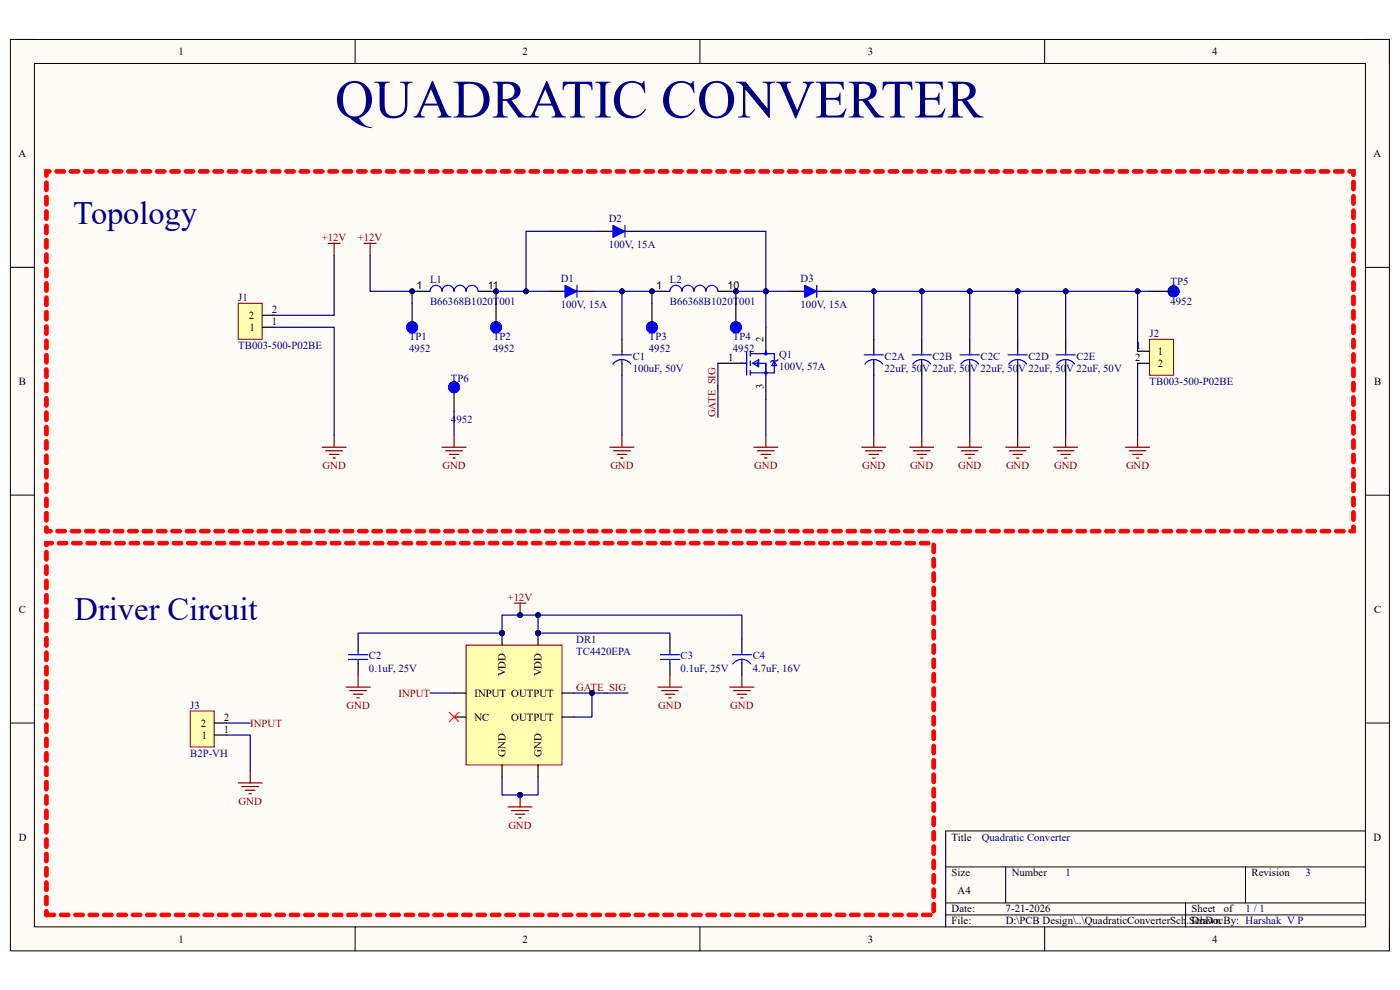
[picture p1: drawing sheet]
<svg xmlns="http://www.w3.org/2000/svg" width="297mm" height="210mm" viewBox="0 0 297 210" stroke-linecap="round" stroke-linejoin="round" font-family="sans-serif">
<defs><g id="words">
<text font-size="11.5" fill="#000080" x="71.1" y="24.9">QUADRATIC CONVERTER</text>
<g font-size="6.9" fill="#000080">
<text x="15.5" y="47.6">Topology</text>
<text x="15.8" y="131.5">Driver Circuit</text>
</g>
<g font-size="2.3">
<text x="37.9" y="11.7">1</text>
<text x="110.9" y="11.7">2</text>
<text x="184.1" y="11.7">3</text>
<text x="257.1" y="11.7">4</text>
<text x="3.9" y="33.3">A</text>
<text x="291.4" y="33.3">A</text>
<text x="88.3" y="61.3">1</text>
<text x="103.5" y="61.3">11</text>
<text x="139.2" y="61.3">1</text>
<text x="154.3" y="61.3">10</text>
<text x="52.8" y="67.6">2</text>
<text x="53" y="70.2">1</text>
<text x="57.7" y="68.9">1</text>
<text x="57.7" y="66.4">2</text>
<text x="154.5" y="76.5">1</text>
<text x="162" y="72.5" transform="rotate(-90 162 72.5)">2</text>
<text x="240.8" y="76.5">2</text>
<text x="241" y="74">1</text>
<text x="245.7" y="75.3">1</text>
<text x="245.7" y="77.8">2</text>
<text x="4" y="81.6">B</text>
<text x="162" y="82.6" transform="rotate(-90 162 82.6)">3</text>
<text x="291.5" y="81.6">B</text>
<text x="4" y="130">C</text>
<text x="291.5" y="130">C</text>
<text x="107.3" y="143.5" transform="rotate(-90 107.3 143.5)">VDD</text>
<text x="114.9" y="143.5" transform="rotate(-90 114.9 143.5)">VDD</text>
<text x="100.7" y="147.8">INPUT OUTPUT</text>
<text x="42.6" y="154.1">2</text>
<text x="47.5" y="155.4">1</text>
<text x="47.5" y="152.9">2</text>
<text x="100.7" y="152.9">NC</text>
<text x="108.5" y="152.9">OUTPUT</text>
<text x="42.8" y="156.7">1</text>
<text x="107.3" y="160.5" transform="rotate(-90 107.3 160.5)">GND</text>
<text x="114.9" y="160.5" transform="rotate(-90 114.9 160.5)">GND</text>
<text x="4" y="178.3">D</text>
<text x="201.9" y="178.3">Title</text>
<text x="291.4" y="178.3">D</text>
<text x="201.9" y="185.9">Size</text>
<text x="214.6" y="185.9">Number</text>
<text x="265.5" y="185.9">Revision</text>
<text x="203.2" y="189.7">A4</text>
<text x="201.9" y="193.5">Date:</text>
<text x="201.9" y="196.1">File:</text>
<text x="213.3" y="193.5">7-21-2026</text>
<text x="213.4" y="196.1">D:\PCB Design\..\QuadraticConverterSch.SchDoc</text>
<text x="252.8" y="193.5">Sheet</text>
<text x="252.8" y="196.1">Drawn By: Harshak V P</text>
<text x="259.6" y="193.5">of</text>
<text x="37.9" y="199.9">1</text>
<text x="110.9" y="199.9">2</text>
<text x="184.1" y="199.9">3</text>
<text x="257.1" y="199.9">4</text>
</g>
<g font-size="2.3" fill="#000080">
<text x="129.2" y="47">D2</text>
<text x="129.2" y="52.6">100V, 15A</text>
<text x="91.2" y="60">L1</text>
<text x="119" y="59.7">D1</text>
<text x="142.1" y="60">L2</text>
<text x="169.8" y="59.7">D3</text>
<text x="50.5" y="63.8">J1</text>
<text x="91.2" y="64.6">B66368B1020T001</text>
<text x="119" y="65.4">100V, 15A</text>
<text x="142.1" y="64.6">B66368B1020T001</text>
<text x="169.8" y="65.4">100V, 15A</text>
<text x="248.3" y="60.5">TP5</text>
<text x="248.3" y="64.6">4952</text>
<text x="243.9" y="71.5">J2</text>
<text x="50.5" y="74">TB003-500-P02BE</text>
<text x="86.8" y="72.1">TP1</text>
<text x="86.8" y="74.6">4952</text>
<text x="104.6" y="72.1">TP2</text>
<text x="104.6" y="74.6">4952</text>
<text x="134.2" y="76.3">C1</text>
<text x="137.7" y="72.1">TP3</text>
<text x="137.7" y="74.6">4952</text>
<text x="155.5" y="72.1">TP4</text>
<text x="155.5" y="74.6">4952</text>
<text x="165.3" y="76">Q1</text>
<text x="187.7" y="76.3">C2A</text>
<text x="197.8" y="76.3">C2B</text>
<text x="208" y="76.3">C2C</text>
<text x="218.2" y="76.3">C2D</text>
<text x="228.3" y="76.3">C2E</text>
<text x="95.7" y="81">TP6</text>
<text x="134.2" y="78.8">100uF, 50V</text>
<text x="165.3" y="78.6">100V, 57A</text>
<text x="187.7" y="78.8">22uF, 50V 22uF, 50V 22uF, 50V 22uF, 50V 22uF, 50V</text>
<text x="243.9" y="81.6">TB003-500-P02BE</text>
<text x="95.7" y="89.8">4952</text>
<text x="122.3" y="136.3">DR1</text>
<text x="78.3" y="139.9">C2</text>
<text x="78.3" y="142.5">0.1uF, 25V</text>
<text x="122.3" y="138.9">TC4420EPA</text>
<text x="144.4" y="139.9">C3</text>
<text x="144.4" y="142.5">0.1uF, 25V</text>
<text x="159.7" y="139.9">C4</text>
<text x="159.7" y="142.5">4.7uF, 16V</text>
<text x="40.3" y="150.3">J3</text>
<text x="40.3" y="160.5">B2P-VH</text>
<text x="208.3" y="178.3">Quadratic Converter</text>
<text x="226.1" y="185.9">1</text>
<text x="276.9" y="185.9">3</text>
<text x="264.2" y="193.5">1 / 1</text>
</g>
<g font-size="2.3" fill="#800000">
<text x="68.3" y="51.1">+12V</text>
<text x="75.9" y="51.1">+12V</text>
<text x="151.8" y="88.5" transform="rotate(-90 151.8 88.5)">GATE_SIG</text>
<text x="68.5" y="99.4">GND</text>
<text x="93.9" y="99.4">GND</text>
<text x="129.5" y="99.4">GND</text>
<text x="160" y="99.4">GND</text>
<text x="182.9" y="99.4">GND</text>
<text x="193.1" y="99.4">GND</text>
<text x="203.3" y="99.4">GND</text>
<text x="213.4" y="99.4">GND</text>
<text x="223.6" y="99.4">GND</text>
<text x="238.9" y="99.4">GND</text>
<text x="107.7" y="127.4">+12V</text>
<text x="84.5" y="147.8">INPUT</text>
<text x="122.3" y="146.5">GATE_SIG</text>
<text x="53.1" y="154.1">INPUT</text>
<text x="73.5" y="150.3">GND</text>
<text x="139.7" y="150.3">GND</text>
<text x="154.9" y="150.3">GND</text>
<text x="50.6" y="170.7">GND</text>
<text x="107.9" y="175.8">GND</text>
</g>
</g></defs>
<path d="M2.2 8.4h292.6v193.3h-292.6z" fill-rule="evenodd" fill="#fffcf8"/>
<path d="M2.2 8.4h292.6v193.3h-292.6z" fill="none" stroke="#000" stroke-width=".21"/>
<path d="M7.3 13.5h282.4v183.1h-282.4z" fill-rule="evenodd" fill="#fffcf8"/>
<g fill="none" stroke="#000" stroke-width=".21">
<path d="M2.2 8.4h5.1M7.3 13.5h282.4v183.1h-282.4zM75.3 8.4v5.1M148.5 8.4v5.1M221.6 8.4v5.1M289.7 8.4h5.1v5.1M2.2 56.7h5.1M289.7 56.7h5.1M2.2 105h5.1M289.7 105.1h5.1M2.2 153.4h5.1M289.7 153.4h5.1"/>
<path d="M289.7 176.3h-89.1v20.3M75.3 196.6v5.1M148.5 196.6v5.1M200.6 183.9h89.1M200.6 191.5h89.1M200.6 194.1h89.1M213.4 183.9v7.6M221.6 196.6v5.1M251.5 191.5v5.1M264.2 183.9v7.6M294.8 196.6v5.1"/>
</g>
<path d="M88.7 61.8h2.5M101.4 61.8h2.6M116.7 61.8h2.5M123 61.8h2.6" fill="none" stroke="#000" stroke-width=".25"/>
<path d="M91.2 61.8a1.27 1.27 0 0 1 1.3-1.3 1.27 1.27 0 0 1 1.3 1.3 1.27 1.27 0 0 1 1.3-1.3 1.27 1.27 0 0 1 1.2 1.3 1.27 1.27 0 0 1 1.3-1.3 1.27 1.27 0 0 1 1.3 1.3 1.27 1.27 0 0 1 1.2-1.3 1.27 1.27 0 0 1 1.3 1.3M119.2 61.8h3.8" fill="none" stroke="#00f" stroke-width=".25"/>
<path d="M119.9 60.5l2.5 1.3-2.5 1.3z" fill="#00f"/>
<path d="M119.9 60.5l2.5 1.3-2.5 1.3zM122.4 60.5v2.6M142.1 61.8a1.27 1.27 0 0 1 1.3-1.3 1.27 1.27 0 0 1 1.3 1.3 1.27 1.27 0 0 1 1.2-1.3 1.27 1.27 0 0 1 1.3 1.3 1.27 1.27 0 0 1 1.3-1.3 1.27 1.27 0 0 1 1.3 1.3 1.27 1.27 0 0 1 1.2-1.3 1.27 1.27 0 0 1 1.3 1.3M170.1 61.8h3.8" fill="none" stroke="#00f" stroke-width=".25"/>
<path d="M139.6 61.8h2.5M152.3 61.8h2.5M167.6 61.8h2.5M173.9 61.8h2.6" fill="none" stroke="#000" stroke-width=".25"/>
<path d="M170.7 60.5l2.6 1.3-2.6 1.3z" fill="#00f"/>
<path d="M129.4 49.1h3.8M170.7 60.5l2.6 1.3-2.6 1.3zM173.3 60.5v2.6" fill="none" stroke="#00f" stroke-width=".25"/>
<path d="M126.9 49.1h2.5M133.2 49.1h2.6" fill="none" stroke="#000" stroke-width=".25"/>
<path d="M130 47.8l2.6 1.3-2.6 1.3z" fill="#00f"/>
<g fill="none" stroke="#00f" stroke-width=".25">
<path d="M130 47.8l2.6 1.3-2.6 1.3zM132.6 47.8v2.6M129.9 75.3h4.1M131.9 74.5v.8M131.9 76.3v.8M133.8 77.2a2.32 2.32 0 0 0-3.8 .1M183.3 75.3h4.1M185.4 74.5v.8M185.4 76.3v.8M187.3 77.2a2.32 2.32 0 0 0-3.8 .1M193.5 75.3h4.1M195.5 74.5v.8"/>
<path d="M195.5 76.3v.8M197.4 77.2a2.32 2.32 0 0 0-3.7 .1M203.7 75.3h4.1M205.7 74.5v.8M205.7 76.3v.8M207.6 77.2a2.32 2.32 0 0 0-3.8 .1M213.9 75.3h4M215.9 74.5v.8M215.9 76.3v.8M217.8 77.2a2.32 2.32 0 0 0-3.8 .1M224 75.3h4.1M226.1 74.5v.8"/>
<path d="M226.1 76.3v.8M228 77.2a2.32 2.32 0 0 0-3.8 .1"/>
</g>
<path d="M131.9 72v2.5M131.9 77.1v2.5M185.4 72v2.5M185.4 77.1v2.5M195.5 72v2.5M195.5 77.1v2.5M205.7 72v2.5M205.7 77.1v2.5M215.9 72v2.5M215.9 77.1v2.5M226.1 72v2.5M226.1 77.1v2.5" fill="none" stroke="#000" stroke-width=".25"/>
<path d="M243.9 72h5.1v7.6h-5.1z" fill-rule="evenodd" fill="#ffffb0"/>
<path d="M243.9 72h5.1v7.6h-5.1z" fill="none" stroke="#800000" stroke-width=".21"/>
<path d="M87.4 64.3v5.1M105.2 64.3v5.1M138.3 64.3v5.1M152.3 77.1h5.1M156.1 64.3v5.1M162.5 69.4v5.1M162.5 79.6v5.1M241.3 74.5h2.6M241.3 77.1h2.6M243.9 61.8h5.1M96.3 82.1v5.1" fill="none" stroke="#000" stroke-width=".25"/>
<g fill="none" stroke="#00f" stroke-width=".25">
<path d="M157.1 77.1h1.3M158.4 74.5v5.1M159.2 74.5v1M159.2 76.6v1M159.2 78.6v1M159.2 75h5.1v4.1h-5.1M159.7 77.1l1.3-.8v1.5zM159.9 77.1h2.6v2.5M160.7 76.8v.8M162.5 74.3v.7M164.3 76.6l.5 1h-1.1zM165 76.3l-.2 .3h-1.1l-.2 .2"/>
<circle cx="162.5" cy="75" r=".25"/>
<circle cx="162.5" cy="79.1" r=".25"/>
</g>
<g fill="none" stroke="#800000" stroke-width=".25">
<path d="M69.6 51.6h2.6M70.9 51.6v2.6M77.3 51.6h2.5M78.5 51.6v2.6M68.3 94.9h5.1M69.1 95.6h3.6M69.9 96.4h2M70.6 97.2h.5M70.9 92.3v2.6M93.8 94.9h5.1M94.6 95.6h3.5M95.3 96.4h2.1"/>
<path d="M96.1 97.2h.5M96.3 92.3v2.6M129.4 94.9h5.1M130.2 95.6h3.5M130.9 96.4h2.1M131.7 97.2h.5M131.9 92.3v2.6M159.9 94.9h5.1M160.7 95.6h3.6M161.5 96.4h2M162.2 97.2h.5M162.5 92.3v2.6"/>
<path d="M182.8 94.9h5.1M183.6 95.6h3.6M184.4 96.4h2M185.1 97.2h.5M185.4 92.3v2.6M193 94.9h5.1M193.8 95.6h3.5M194.5 96.4h2.1M195.3 97.2h.5M195.5 92.3v2.6M203.2 94.9h5.1M203.9 95.6h3.6"/>
<path d="M204.7 96.4h2M205.5 97.2h.5M205.7 92.3v2.6M213.4 94.9h5.1M214.1 95.6h3.6M214.9 96.4h2M215.6 97.2h.6M215.9 92.3v2.6M223.5 94.9h5.1M224.3 95.6h3.6M225.1 96.4h2M225.8 97.2h.5"/>
<path d="M226.1 92.3v2.6M238.8 94.9h5.1M239.6 95.6h3.5M240.3 96.4h2.1M241.1 97.2h.5M241.3 92.3v2.6"/>
</g>
<g fill="none" stroke="#00f" stroke-width="1.3">
<circle cx="87.4" cy="69.4" r=".64"/>
<circle cx="105.2" cy="69.4" r=".64"/>
<circle cx="138.3" cy="69.4" r=".64"/>
<circle cx="156.1" cy="69.4" r=".64"/>
<circle cx="249" cy="61.8" r=".64"/>
<circle cx="96.3" cy="82.1" r=".64"/>
</g>
<circle cx="106.5" cy="134.3" r=".51" fill="#000080"/>
<circle cx="106.5" cy="134.3" r=".51" fill="none" stroke="#000080" stroke-width=".21"/>
<circle cx="114.1" cy="134.3" r=".51" fill="#000080"/>
<circle cx="114.1" cy="134.3" r=".51" fill="none" stroke="#000080" stroke-width=".21"/>
<path d="M98.9 136.8h20.3v25.5h-20.3z" fill-rule="evenodd" fill="#ffffb0"/>
<path d="M98.9 136.8h20.3v25.5h-20.3z" fill="none" stroke="#800000" stroke-width=".21"/>
<path d="M106.5 134.3v2.5" fill="none" stroke="#000" stroke-width=".25"/>
<circle cx="106.5" cy="134.3" r=".51" fill="#000080"/>
<circle cx="106.5" cy="134.3" r=".51" fill="none" stroke="#000080" stroke-width=".21"/>
<path d="M114.1 134.3v2.5M96.3 147h2.6M96.3 152.1h2.6M119.2 147h2.6M119.2 152.1h2.6M106.5 162.3v2.5M114.1 162.3v2.5" fill="none" stroke="#000" stroke-width=".25"/>
<circle cx="114.1" cy="134.3" r=".51" fill="#000080"/>
<circle cx="114.1" cy="134.3" r=".51" fill="none" stroke="#000080" stroke-width=".21"/>
<path d="M109.1 127.9h2.5M110.3 127.9v2.6" fill="none" stroke="#800000" stroke-width=".25"/>
<circle cx="110.3" cy="130.5" r=".51" fill="#000080"/>
<circle cx="110.3" cy="130.5" r=".51" fill="none" stroke="#000080" stroke-width=".21"/>
<path d="M107.8 171.2h5.1M108.5 172h3.6M109.3 172.7h2M110.1 173.5h.5M110.3 168.6v2.6" fill="none" stroke="#800000" stroke-width=".25"/>
<circle cx="110.3" cy="168.6" r=".51" fill="#000080"/>
<circle cx="110.3" cy="168.6" r=".51" fill="none" stroke="#000080" stroke-width=".21"/>
<path d="M95.3 151.1l2.1 2M97.4 151.1l-2.1 2" fill="none" stroke="#f00" stroke-width=".21"/>
<path d="M76 135.6v2.5M142.1 135.6v2.5M157.4 135.6v2.5M76 140.7v2.5M142.1 140.7v2.5M157.4 140.7v2.5" fill="none" stroke="#000" stroke-width=".25"/>
<path d="M73.9 138.9h4.1M73.9 139.9h4.1M76 138.1v.8M76 139.9v.8M140.1 138.9h4.1M140.1 139.9h4.1M142.1 138.1v.8M142.1 139.9v.8M155.4 138.9h4M157.4 138.1v.8M157.4 139.9v.8M159.3 140.8a2.32 2.32 0 0 0-3.8 .1" fill="none" stroke="#00f" stroke-width=".25"/>
<g fill="none" stroke="#800000" stroke-width=".25">
<path d="M73.4 145.7h5.1M74.2 146.5h3.6M75 147.3h2M75.7 148h.5M76 143.2v2.5M139.6 145.7h5.1M140.3 146.5h3.6M141.1 147.3h2M141.9 148h.5M142.1 143.2v2.5M154.8 145.7h5.1M155.6 146.5h3.6"/>
<path d="M156.4 147.3h2M157.1 148h.5M157.4 143.2v2.5M50.5 166.1h5.1M51.3 166.9h3.6M52.1 167.6h2M52.8 168.4h.5M53.1 163.6v2.5"/>
</g>
<g fill="#f00" stroke="#f00" stroke-width=".21">
<path d="M9.6 111.6a.38 .38 0 0 1 .6 .3v.8a.38 .38 0 0 1-.4 .4 .38 .38 0 0 1-.3-.4v-.8zM9.5 108.7a.38 .38 0 0 1 .4-.2 .38 .38 0 0 1 .3 .4v1.5a.38 .38 0 0 1-.4 .4 .38 .38 0 0 1-.3-.4zM9.6 105.5a.38 .38 0 0 1 .6 .3v1.5a.38 .38 0 0 1-.4 .4 .38 .38 0 0 1-.3-.4v-1.5zM9.6 102.4a.38 .38 0 0 1 .6 .4v1.5a.38 .38 0 0 1-.4 .4 .38 .38 0 0 1-.3-.4v-1.5zM9.5 99.5a.38 .38 0 0 1 .4-.1 .38 .38 0 0 1 .3 .3v1.6a.38 .38 0 0 1-.4 .3 .38 .38 0 0 1-.3-.3zM9.6 96.3a.38 .38 0 0 1 .6 .4v1.5a.38 .38 0 0 1-.4 .4 .38 .38 0 0 1-.3-.4v-1.5zM9.5 93.4a.38 .38 0 0 1 .4-.1 .38 .38 0 0 1 .3 .3v1.6a.38 .38 0 0 1-.4 .3 .38 .38 0 0 1-.3-.3zM9.5 90.4a.38 .38 0 0 1 .4-.2 .38 .38 0 0 1 .3 .4v1.5a.38 .38 0 0 1-.4 .4 .38 .38 0 0 1-.3-.4zM9.6 87.2a.38 .38 0 0 1 .6 .3v1.6a.38 .38 0 0 1-.4 .3 .38 .38 0 0 1-.3-.3v-1.6zM9.5 84.3a.38 .38 0 0 1 .4-.2 .38 .38 0 0 1 .3 .4v1.5a.38 .38 0 0 1-.4 .4 .38 .38 0 0 1-.3-.4zM9.6 81.1a.38 .38 0 0 1 .6 .3v1.6a.38 .38 0 0 1-.4 .3 .38 .38 0 0 1-.3-.3v-1.6zM9.6 78.1a.38 .38 0 0 1 .6 .3v1.5a.38 .38 0 0 1-.4 .4 .38 .38 0 0 1-.3-.4v-1.5zM9.5 75.1a.38 .38 0 0 1 .4-.1 .38 .38 0 0 1 .3 .3v1.6a.38 .38 0 0 1-.4 .3 .38 .38 0 0 1-.3-.3zM9.6 72a.38 .38 0 0 1 .6 .3v1.5a.38 .38 0 0 1-.4 .4 .38 .38 0 0 1-.3-.4v-1.5zM9.6 68.9a.38 .38 0 0 1 .6 .3v1.6a.38 .38 0 0 1-.4 .4 .38 .38 0 0 1-.3-.4v-1.6zM9.5 66a.38 .38 0 0 1 .4-.2 .38 .38 0 0 1 .3 .4v1.5a.38 .38 0 0 1-.4 .4 .38 .38 0 0 1-.3-.4zM9.5 63a.38 .38 0 0 1 .4-.2 .38 .38 0 0 1 .3 .4v1.5a.38 .38 0 0 1-.4 .4 .38 .38 0 0 1-.3-.4zM9.5 59.9a.38 .38 0 0 1 .4-.2 .38 .38 0 0 1 .3 .4v1.5a.38 .38 0 0 1-.4 .4 .38 .38 0 0 1-.3-.4zM9.5 56.9a.38 .38 0 0 1 .4-.2 .38 .38 0 0 1 .3 .4v1.5a.38 .38 0 0 1-.4 .4 .38 .38 0 0 1-.3-.4zM9.6 53.7a.38 .38 0 0 1 .6 .3v1.5a.38 .38 0 0 1-.4 .4 .38 .38 0 0 1-.3-.4v-1.5zM9.5 50.8a.38 .38 0 0 1 .4-.2 .38 .38 0 0 1 .3 .4v1.5a.38 .38 0 0 1-.4 .4 .38 .38 0 0 1-.3-.4zM9.5 47.7a.38 .38 0 0 1 .4-.2 .38 .38 0 0 1 .3 .4v1.5a.38 .38 0 0 1-.4 .4 .38 .38 0 0 1-.3-.4zM9.5 44.7a.38 .38 0 0 1 .4-.2 .38 .38 0 0 1 .3 .4v1.5a.38 .38 0 0 1-.4 .4 .38 .38 0 0 1-.3-.4zM9.5 41.6a.38 .38 0 0 1 .4-.2 .38 .38 0 0 1 .3 .4v1.5a.38 .38 0 0 1-.4 .4 .38 .38 0 0 1-.3-.4zM9.5 38.6a.38 .38 0 0 1 .4-.2 .38 .38 0 0 1 .3 .4v1.5a.38 .38 0 0 1-.4 .4 .38 .38 0 0 1-.3-.4zM9.5 36h1a.38 .38 0 0 1 .4 .4 .38 .38 0 0 1-.4 .3h-.7l.4-.3v.8a.38 .38 0 0 1-.4 .4 .38 .38 0 0 1-.3-.4zM11.7 36.2l.3-.2h1.5a.38 .38 0 0 1 .4 .4 .38 .38 0 0 1-.4 .3h-1.5a.38 .38 0 0 1-.3-.5zM14.7 36.2l.3-.2h1.6a.38 .38 0 0 1 .4 .4 .38 .38 0 0 1-.4 .3h-1.6a.38 .38 0 0 1-.3-.5zM17.9 36h1.7a.38 .38 0 0 1 .4 .4 .38 .38 0 0 1-.4 .3h-1.5a.38 .38 0 0 1-.4-.2 .38 .38 0 0 1 .2-.5zM21 36h1.7a.38 .38 0 0 1 .4 .4 .38 .38 0 0 1-.4 .3h-1.6a.38 .38 0 0 1-.3-.2 .38 .38 0 0 1 .2-.5zM23.9 36.2l.3-.2h1.5a.38 .38 0 0 1 .4 .4 .38 .38 0 0 1-.4 .3h-1.5a.38 .38 0 0 1-.3-.5zM26.9 36.2l.3-.2h1.6a.38 .38 0 0 1 .3 .4 .38 .38 0 0 1-.3 .3h-1.6a.38 .38 0 0 1-.3-.5zM30.1 36h1.7a.38 .38 0 0 1 .4 .4 .38 .38 0 0 1-.4 .3h-1.5a.38 .38 0 0 1-.4-.2 .38 .38 0 0 1 .2-.5zM33.1 36h1.8a.38 .38 0 0 1 .3 .4 .38 .38 0 0 1-.3 .3h-1.6a.38 .38 0 0 1-.3-.2 .38 .38 0 0 1 .1-.5zM36.1 36.2l.3-.2h1.5a.38 .38 0 0 1 .4 .4 .38 .38 0 0 1-.4 .3h-1.5a.38 .38 0 0 1-.3-.5zM39.2 36h1.8a.38 .38 0 0 1 .3 .4 .38 .38 0 0 1-.3 .3h-1.6a.38 .38 0 0 1-.3-.2 .38 .38 0 0 1 .1-.5zM42.2 36.2l.3-.2h1.5a.38 .38 0 0 1 .4 .4 .38 .38 0 0 1-.4 .3h-1.5a.38 .38 0 0 1-.3-.5zM45.3 36h1.8a.38 .38 0 0 1 .3 .4 .38 .38 0 0 1-.3 .3h-1.6a.38 .38 0 0 1-.3-.2 .38 .38 0 0 1 .1-.5zM48.2 36.2l.4-.2h1.5a.38 .38 0 0 1 .4 .4 .38 .38 0 0 1-.4 .3h-1.5a.38 .38 0 0 1-.4-.5zM51.3 36.2l.3-.2h1.5a.38 .38 0 0 1 .4 .4 .38 .38 0 0 1-.4 .3h-1.5a.38 .38 0 0 1-.3-.5zM54.3 36.2l.4-.2h1.5a.38 .38 0 0 1 .4 .4 .38 .38 0 0 1-.4 .3h-1.5a.38 .38 0 0 1-.4-.5zM57.4 36.2l.3-.2h1.5a.38 .38 0 0 1 .4 .4 .38 .38 0 0 1-.4 .3h-1.5a.38 .38 0 0 1-.3-.5zM60.6 36h1.7a.38 .38 0 0 1 .4 .4 .38 .38 0 0 1-.4 .3h-1.5a.38 .38 0 0 1-.4-.2 .38 .38 0 0 1 .2-.5zM63.5 36.2l.3-.2h1.5a.38 .38 0 0 1 .4 .4 .38 .38 0 0 1-.4 .3h-1.5a.38 .38 0 0 1-.3-.5zM66.5 36.2l.4-.2h1.5a.38 .38 0 0 1 .4 .4 .38 .38 0 0 1-.4 .3h-1.5a.38 .38 0 0 1-.4-.5zM69.6 36.2l.3-.2h1.5a.38 .38 0 0 1 .4 .4 .38 .38 0 0 1-.4 .3h-1.5a.38 .38 0 0 1-.3-.5zM72.8 36h1.7a.38 .38 0 0 1 .4 .4 .38 .38 0 0 1-.4 .3h-1.5a.38 .38 0 0 1-.4-.2 .38 .38 0 0 1 .2-.5zM75.7 36.2l.3-.2h1.5a.38 .38 0 0 1 .4 .4 .38 .38 0 0 1-.4 .3h-1.5a.38 .38 0 0 1-.3-.5zM78.7 36.2l.4-.2h1.5a.38 .38 0 0 1 .4 .4 .38 .38 0 0 1-.4 .3h-1.5a.38 .38 0 0 1-.4-.5zM81.9 36h1.7a.38 .38 0 0 1 .4 .4 .38 .38 0 0 1-.4 .3h-1.5a.38 .38 0 0 1-.4-.2 .38 .38 0 0 1 .2-.5zM84.8 36.2l.4-.2h1.5a.38 .38 0 0 1 .4 .4 .38 .38 0 0 1-.4 .3h-1.5a.38 .38 0 0 1-.4-.5zM88 36h1.7a.38 .38 0 0 1 .4 .4 .38 .38 0 0 1-.4 .3h-1.5a.38 .38 0 0 1-.4-.2 .38 .38 0 0 1 .2-.5zM91.1 36h1.7a.38 .38 0 0 1 .4 .4 .38 .38 0 0 1-.4 .3h-1.6a.38 .38 0 0 1-.3-.2 .38 .38 0 0 1 .2-.5zM94 36.2l.3-.2h1.5a.38 .38 0 0 1 .4 .4 .38 .38 0 0 1-.4 .3h-1.5a.38 .38 0 0 1-.3-.5zM97.2 36h1.7a.38 .38 0 0 1 .4 .4 .38 .38 0 0 1-.4 .3h-1.6a.38 .38 0 0 1-.3-.2 .38 .38 0 0 1 .2-.5zM100.1 36.2l.3-.2h1.5a.38 .38 0 0 1 .4 .4 .38 .38 0 0 1-.4 .3h-1.5a.38 .38 0 0 1-.3-.5zM103.1 36.2l.3-.2h1.6a.38 .38 0 0 1 .3 .4 .38 .38 0 0 1-.3 .3h-1.6a.38 .38 0 0 1-.3-.5zM106.3 36h1.7a.38 .38 0 0 1 .4 .4 .38 .38 0 0 1-.4 .3h-1.5a.38 .38 0 0 1-.4-.2 .38 .38 0 0 1 .2-.5zM109.2 36.2l.3-.2h1.6a.38 .38 0 0 1 .3 .4 .38 .38 0 0 1-.3 .3h-1.6a.38 .38 0 0 1-.3-.5zM112.3 36.2l.3-.2h1.5a.38 .38 0 0 1 .4 .4 .38 .38 0 0 1-.4 .3h-1.5a.38 .38 0 0 1-.3-.5zM115.4 36h1.8a.38 .38 0 0 1 .3 .4 .38 .38 0 0 1-.3 .3h-1.6a.38 .38 0 0 1-.3-.2 .38 .38 0 0 1 .1-.5zM118.4 36.2l.3-.2h1.5a.38 .38 0 0 1 .4 .4 .38 .38 0 0 1-.4 .3h-1.5a.38 .38 0 0 1-.3-.5zM121.5 36h1.8a.38 .38 0 0 1 .3 .4 .38 .38 0 0 1-.3 .3h-1.6a.38 .38 0 0 1-.3-.2 .38 .38 0 0 1 .1-.5zM124.6 36h1.7a.38 .38 0 0 1 .4 .4 .38 .38 0 0 1-.4 .3h-1.5a.38 .38 0 0 1-.4-.2 .38 .38 0 0 1 .2-.5zM127.5 36.2l.3-.2h1.5a.38 .38 0 0 1 .4 .4 .38 .38 0 0 1-.4 .3h-1.5a.38 .38 0 0 1-.3-.5zM130.7 36h1.7a.38 .38 0 0 1 .4 .4 .38 .38 0 0 1-.4 .3h-1.5a.38 .38 0 0 1-.4-.2 .38 .38 0 0 1 .2-.5zM133.7 36h1.7a.38 .38 0 0 1 .4 .4 .38 .38 0 0 1-.4 .3h-1.5a.38 .38 0 0 1-.3-.2 .38 .38 0 0 1 .1-.5zM136.6 36.2l.4-.2h1.5a.38 .38 0 0 1 .4 .4 .38 .38 0 0 1-.4 .3h-1.5a.38 .38 0 0 1-.4-.5zM139.7 36.2l.3-.2h1.5a.38 .38 0 0 1 .4 .4 .38 .38 0 0 1-.4 .3h-1.5a.38 .38 0 0 1-.3-.5zM142.9 36h1.7a.38 .38 0 0 1 .4 .4 .38 .38 0 0 1-.4 .3h-1.5a.38 .38 0 0 1-.4-.2 .38 .38 0 0 1 .2-.5zM145.8 36.2l.3-.2h1.5a.38 .38 0 0 1 .4 .4 .38 .38 0 0 1-.4 .3h-1.5a.38 .38 0 0 1-.3-.5zM148.8 36.2l.4-.2h1.5a.38 .38 0 0 1 .4 .4 .38 .38 0 0 1-.4 .3h-1.5a.38 .38 0 0 1-.4-.5zM152 36h1.7a.38 .38 0 0 1 .4 .4 .38 .38 0 0 1-.4 .3h-1.5a.38 .38 0 0 1-.4-.2 .38 .38 0 0 1 .2-.5zM154.9 36.2l.4-.2h1.5a.38 .38 0 0 1 .4 .4 .38 .38 0 0 1-.4 .3h-1.5a.38 .38 0 0 1-.4-.5zM158 36.2l.3-.2h1.5a.38 .38 0 0 1 .4 .4 .38 .38 0 0 1-.4 .3h-1.5a.38 .38 0 0 1-.3-.5zM161.2 36h1.7a.38 .38 0 0 1 .4 .4 .38 .38 0 0 1-.4 .3h-1.5a.38 .38 0 0 1-.4-.2 .38 .38 0 0 1 .2-.5zM164.1 36.2l.3-.2h1.5a.38 .38 0 0 1 .4 .4 .38 .38 0 0 1-.4 .3h-1.5a.38 .38 0 0 1-.3-.5zM167.1 36.2l.3-.2h1.6a.38 .38 0 0 1 .4 .4 .38 .38 0 0 1-.4 .3h-1.6a.38 .38 0 0 1-.3-.5zM170.3 36h1.7a.38 .38 0 0 1 .4 .4 .38 .38 0 0 1-.4 .3h-1.5a.38 .38 0 0 1-.4-.2 .38 .38 0 0 1 .2-.5zM173.2 36.2l.3-.2h1.6a.38 .38 0 0 1 .4 .4 .38 .38 0 0 1-.4 .3h-1.6a.38 .38 0 0 1-.3-.5zM176.3 36.2l.3-.2h1.5a.38 .38 0 0 1 .4 .4 .38 .38 0 0 1-.4 .3h-1.5a.38 .38 0 0 1-.3-.5zM179.4 36h1.8a.38 .38 0 0 1 .3 .4 .38 .38 0 0 1-.3 .3h-1.6a.38 .38 0 0 1-.3-.2 .38 .38 0 0 1 .1-.5zM182.4 36.2l.3-.2h1.5a.38 .38 0 0 1 .4 .4 .38 .38 0 0 1-.4 .3h-1.5a.38 .38 0 0 1-.3-.5zM185.4 36.2l.3-.2h1.6a.38 .38 0 0 1 .3 .4 .38 .38 0 0 1-.3 .3h-1.6a.38 .38 0 0 1-.3-.5zM188.6 36h1.7a.38 .38 0 0 1 .4 .4 .38 .38 0 0 1-.4 .3h-1.5a.38 .38 0 0 1-.4-.2 .38 .38 0 0 1 .2-.5zM191.5 36.2l.3-.2h1.6a.38 .38 0 0 1 .3 .4 .38 .38 0 0 1-.3 .3h-1.6a.38 .38 0 0 1-.3-.5zM194.6 36.2l.3-.2h1.5a.38 .38 0 0 1 .4 .4 .38 .38 0 0 1-.4 .3h-1.5a.38 .38 0 0 1-.3-.5zM197.6 36.2l.3-.2h1.6a.38 .38 0 0 1 .3 .4 .38 .38 0 0 1-.3 .3h-1.6a.38 .38 0 0 1-.3-.5zM200.6 36.2l.4-.2h1.5a.38 .38 0 0 1 .4 .4 .38 .38 0 0 1-.4 .3h-1.5a.38 .38 0 0 1-.4-.5zM203.7 36.2l.3-.2h1.5a.38 .38 0 0 1 .4 .4 .38 .38 0 0 1-.4 .3h-1.5a.38 .38 0 0 1-.3-.5zM206.7 36.2l.4-.2h1.5a.38 .38 0 0 1 .4 .4 .38 .38 0 0 1-.4 .3h-1.5a.38 .38 0 0 1-.4-.5zM209.8 36.2l.3-.2h1.5a.38 .38 0 0 1 .4 .4 .38 .38 0 0 1-.4 .3h-1.5a.38 .38 0 0 1-.3-.5zM212.8 36.2l.4-.2h1.5a.38 .38 0 0 1 .4 .4 .38 .38 0 0 1-.4 .3h-1.5a.38 .38 0 0 1-.4-.5zM215.9 36.2l.3-.2h1.5a.38 .38 0 0 1 .4 .4 .38 .38 0 0 1-.4 .3h-1.5a.38 .38 0 0 1-.3-.5zM219.1 36h1.7a.38 .38 0 0 1 .4 .4 .38 .38 0 0 1-.4 .3h-1.5a.38 .38 0 0 1-.4-.2 .38 .38 0 0 1 .2-.5zM222 36.2l.3-.2h1.5a.38 .38 0 0 1 .4 .4 .38 .38 0 0 1-.4 .3h-1.5a.38 .38 0 0 1-.3-.5zM225 36.2l.4-.2h1.5a.38 .38 0 0 1 .4 .4 .38 .38 0 0 1-.4 .3h-1.5a.38 .38 0 0 1-.4-.5zM228.2 36h1.7a.38 .38 0 0 1 .4 .4 .38 .38 0 0 1-.4 .3h-1.5a.38 .38 0 0 1-.4-.2 .38 .38 0 0 1 .2-.5zM231.1 36.2l.4-.2h1.5a.38 .38 0 0 1 .4 .4 .38 .38 0 0 1-.4 .3h-1.5a.38 .38 0 0 1-.4-.5zM234.2 36.2l.3-.2h1.5a.38 .38 0 0 1 .4 .4 .38 .38 0 0 1-.4 .3h-1.5a.38 .38 0 0 1-.3-.5zM237.4 36h1.7a.38 .38 0 0 1 .4 .4 .38 .38 0 0 1-.4 .3h-1.5a.38 .38 0 0 1-.4-.2 .38 .38 0 0 1 .2-.5zM240.3 36.2l.3-.2h1.5a.38 .38 0 0 1 .4 .4 .38 .38 0 0 1-.4 .3h-1.5a.38 .38 0 0 1-.3-.5zM243.3 36.2l.3-.2h1.6a.38 .38 0 0 1 .4 .4 .38 .38 0 0 1-.4 .3h-1.6a.38 .38 0 0 1-.3-.5zM246.5 36h1.7a.38 .38 0 0 1 .4 .4 .38 .38 0 0 1-.4 .3h-1.5a.38 .38 0 0 1-.4-.2 .38 .38 0 0 1 .2-.5zM249.4 36.2l.3-.2h1.6a.38 .38 0 0 1 .4 .4 .38 .38 0 0 1-.4 .3h-1.6a.38 .38 0 0 1-.3-.5zM252.5 36.2l.3-.2h1.5a.38 .38 0 0 1 .4 .4 .38 .38 0 0 1-.4 .3h-1.5a.38 .38 0 0 1-.3-.5zM255.6 36h1.8a.38 .38 0 0 1 .3 .4 .38 .38 0 0 1-.3 .3h-1.6a.38 .38 0 0 1-.3-.2 .38 .38 0 0 1 .1-.5zM258.6 36.2l.3-.2h1.5a.38 .38 0 0 1 .4 .4 .38 .38 0 0 1-.4 .3h-1.5a.38 .38 0 0 1-.3-.5zM261.6 36.2l.3-.2h1.6a.38 .38 0 0 1 .3 .4 .38 .38 0 0 1-.3 .3h-1.6a.38 .38 0 0 1-.3-.5zM264.8 36h1.7a.38 .38 0 0 1 .4 .4 .38 .38 0 0 1-.4 .3h-1.5a.38 .38 0 0 1-.4-.2 .38 .38 0 0 1 .2-.5zM267.7 36.2l.3-.2h1.6a.38 .38 0 0 1 .3 .4 .38 .38 0 0 1-.3 .3h-1.6a.38 .38 0 0 1-.3-.5zM270.8 36.2l.3-.2h1.5a.38 .38 0 0 1 .4 .4 .38 .38 0 0 1-.4 .3h-1.5a.38 .38 0 0 1-.3-.5zM273.9 36h1.8a.38 .38 0 0 1 .3 .4 .38 .38 0 0 1-.3 .3h-1.6a.38 .38 0 0 1-.3-.2 .38 .38 0 0 1 .1-.5zM277 36h1.7a.38 .38 0 0 1 .4 .4 .38 .38 0 0 1-.4 .3h-1.5a.38 .38 0 0 1-.4-.2 .38 .38 0 0 1 .2-.5zM280 36h1.7a.38 .38 0 0 1 .4 .4 .38 .38 0 0 1-.4 .3h-1.5a.38 .38 0 0 1-.3-.2 .38 .38 0 0 1 .1-.5zM282.9 36.2l.4-.2h1.5a.38 .38 0 0 1 .4 .4 .38 .38 0 0 1-.4 .3h-1.5a.38 .38 0 0 1-.4-.5zM286 36.2l.3-.2h1.2v1.1a.38 .38 0 0 1-.4 .4 .38 .38 0 0 1-.3-.4v-.7l.3 .3h-.8a.38 .38 0 0 1-.3-.5zM286.9 38.3a.38 .38 0 0 1 .6 .3v1.5a.38 .38 0 0 1-.4 .4 .38 .38 0 0 1-.3-.4v-1.5zM286.9 41.3a.38 .38 0 0 1 .6 .3v1.6a.38 .38 0 0 1-.4 .4 .38 .38 0 0 1-.3-.4v-1.6zM286.9 44.4a.38 .38 0 0 1 .6 .3v1.5a.38 .38 0 0 1-.4 .4 .38 .38 0 0 1-.3-.4v-1.5zM286.9 47.4a.38 .38 0 0 1 .6 .3v1.6a.38 .38 0 0 1-.4 .3 .38 .38 0 0 1-.3-.3v-1.6zM286.9 50.5a.38 .38 0 0 1 .6 .3v1.5a.38 .38 0 0 1-.4 .4 .38 .38 0 0 1-.3-.4v-1.5zM286.9 53.5a.38 .38 0 0 1 .6 .3v1.6a.38 .38 0 0 1-.4 .3 .38 .38 0 0 1-.3-.3v-1.6zM286.9 56.6a.38 .38 0 0 1 .6 .3v1.5a.38 .38 0 0 1-.4 .4 .38 .38 0 0 1-.3-.4v-1.5zM286.9 59.6a.38 .38 0 0 1 .6 .3v1.6a.38 .38 0 0 1-.4 .3 .38 .38 0 0 1-.3-.3v-1.6zM286.9 62.7a.38 .38 0 0 1 .6 .3v1.5a.38 .38 0 0 1-.4 .4 .38 .38 0 0 1-.3-.4v-1.5zM286.9 65.7a.38 .38 0 0 1 .6 .3v1.6a.38 .38 0 0 1-.4 .3 .38 .38 0 0 1-.3-.3v-1.6zM286.9 68.7a.38 .38 0 0 1 .6 .4v1.5a.38 .38 0 0 1-.4 .4 .38 .38 0 0 1-.3-.4v-1.5zM286.9 71.8a.38 .38 0 0 1 .6 .3v1.5a.38 .38 0 0 1-.4 .4 .38 .38 0 0 1-.3-.4v-1.5zM286.9 74.8a.38 .38 0 0 1 .6 .4v1.5a.38 .38 0 0 1-.4 .4 .38 .38 0 0 1-.3-.4v-1.5zM286.9 77.9a.38 .38 0 0 1 .6 .3v1.5a.38 .38 0 0 1-.4 .4 .38 .38 0 0 1-.3-.4v-1.5zM286.9 80.9a.38 .38 0 0 1 .6 .4v1.5a.38 .38 0 0 1-.4 .4 .38 .38 0 0 1-.3-.4v-1.5zM286.9 84a.38 .38 0 0 1 .6 .3v1.5a.38 .38 0 0 1-.4 .4 .38 .38 0 0 1-.3-.4v-1.5zM286.9 87a.38 .38 0 0 1 .6 .4v1.5a.38 .38 0 0 1-.4 .4 .38 .38 0 0 1-.3-.4v-1.5zM286.9 90.1a.38 .38 0 0 1 .6 .3v1.5a.38 .38 0 0 1-.4 .4 .38 .38 0 0 1-.3-.4v-1.5zM286.9 93.1a.38 .38 0 0 1 .6 .4v1.5a.38 .38 0 0 1-.4 .4 .38 .38 0 0 1-.3-.4v-1.5zM286.9 96.2a.38 .38 0 0 1 .6 .3v1.5a.38 .38 0 0 1-.4 .4 .38 .38 0 0 1-.3-.4v-1.5zM286.9 99.2a.38 .38 0 0 1 .6 .4v1.5a.38 .38 0 0 1-.4 .4 .38 .38 0 0 1-.3-.4v-1.5zM286.9 102.3a.38 .38 0 0 1 .6 .3v1.5a.38 .38 0 0 1-.4 .4 .38 .38 0 0 1-.3-.4v-1.5zM286.9 105.3a.38 .38 0 0 1 .6 .4v1.5a.38 .38 0 0 1-.4 .4 .38 .38 0 0 1-.3-.4v-1.5zM286.9 108.4a.38 .38 0 0 1 .6 .3v1.5a.38 .38 0 0 1-.4 .4 .38 .38 0 0 1-.3-.4v-1.5zM286.9 111.4a.38 .38 0 0 1 .6 .3v1.4h-1a.38 .38 0 0 1-.3-.4 .38 .38 0 0 1 .3-.4h.6l-.3 .4v-1zM283.3 112.4l1.7-.1a.38 .38 0 0 1 .4 .4 .38 .38 0 0 1-.4 .4h-1.5a.38 .38 0 0 1-.4-.3 .38 .38 0 0 1 .2-.4zM280.1 112.5l.3-.2h1.6a.38 .38 0 0 1 .3 .4 .38 .38 0 0 1-.3 .4h-1.6a.38 .38 0 0 1-.3-.6zM277.1 112.5l.3-.2h1.5a.38 .38 0 0 1 .4 .4 .38 .38 0 0 1-.4 .4h-1.5a.38 .38 0 0 1-.3-.6zM274 112.5l.3-.2h1.6a.38 .38 0 0 1 .3 .4 .38 .38 0 0 1-.3 .4h-1.6a.38 .38 0 0 1-.3-.6zM271 112.5l.3-.2h1.5a.38 .38 0 0 1 .4 .4 .38 .38 0 0 1-.4 .4h-1.5a.38 .38 0 0 1-.3-.6zM268.1 112.4l1.7-.1a.38 .38 0 0 1 .4 .4 .38 .38 0 0 1-.4 .4h-1.6a.38 .38 0 0 1-.3-.3 .38 .38 0 0 1 .2-.4zM264.9 112.5l.3-.2h1.5a.38 .38 0 0 1 .4 .4 .38 .38 0 0 1-.4 .4h-1.5a.38 .38 0 0 1-.3-.6zM261.8 112.5l.3-.2h1.6a.38 .38 0 0 1 .4 .4 .38 .38 0 0 1-.4 .4h-1.6a.38 .38 0 0 1-.3-.6zM258.9 112.4l1.7-.1a.38 .38 0 0 1 .4 .4 .38 .38 0 0 1-.4 .4h-1.5a.38 .38 0 0 1-.4-.3 .38 .38 0 0 1 .2-.4zM255.7 112.5l.4-.2h1.5a.38 .38 0 0 1 .4 .4 .38 .38 0 0 1-.4 .4h-1.5a.38 .38 0 0 1-.4-.6zM252.7 112.5l.3-.2h1.5a.38 .38 0 0 1 .4 .4 .38 .38 0 0 1-.4 .4h-1.5a.38 .38 0 0 1-.3-.6zM249.8 112.4l1.7-.1a.38 .38 0 0 1 .4 .4 .38 .38 0 0 1-.4 .4h-1.5a.38 .38 0 0 1-.4-.3 .38 .38 0 0 1 .2-.4zM246.6 112.5l.3-.2h1.5a.38 .38 0 0 1 .4 .4 .38 .38 0 0 1-.4 .4h-1.5a.38 .38 0 0 1-.3-.6zM243.5 112.5l.4-.2h1.5a.38 .38 0 0 1 .4 .4 .38 .38 0 0 1-.4 .4h-1.5a.38 .38 0 0 1-.4-.6zM240.5 112.5l.3-.2h1.5a.38 .38 0 0 1 .4 .4 .38 .38 0 0 1-.4 .4h-1.5a.38 .38 0 0 1-.3-.6zM237.4 112.5l.4-.2h1.5a.38 .38 0 0 1 .4 .4 .38 .38 0 0 1-.4 .4h-1.5a.38 .38 0 0 1-.4-.6zM234.4 112.5l.3-.2h1.5a.38 .38 0 0 1 .4 .4 .38 .38 0 0 1-.4 .4h-1.5a.38 .38 0 0 1-.3-.6zM231.3 112.5l.4-.2h1.5a.38 .38 0 0 1 .4 .4 .38 .38 0 0 1-.4 .4h-1.5a.38 .38 0 0 1-.4-.6zM228.3 112.5l.3-.2h1.5a.38 .38 0 0 1 .4 .4 .38 .38 0 0 1-.4 .4h-1.5a.38 .38 0 0 1-.3-.6zM225.2 112.5l.4-.2h1.5a.38 .38 0 0 1 .4 .4 .38 .38 0 0 1-.4 .4h-1.5a.38 .38 0 0 1-.4-.6zM222.2 112.5l.3-.2h1.5a.38 .38 0 0 1 .4 .4 .38 .38 0 0 1-.4 .4h-1.5a.38 .38 0 0 1-.3-.6zM219.3 112.4l1.7-.1a.38 .38 0 0 1 .4 .4 .38 .38 0 0 1-.4 .4h-1.5a.38 .38 0 0 1-.4-.3 .38 .38 0 0 1 .2-.4zM216.1 112.5l.3-.2h1.6a.38 .38 0 0 1 .3 .4 .38 .38 0 0 1-.3 .4h-1.6a.38 .38 0 0 1-.3-.6zM213.1 112.5l.3-.2h1.5a.38 .38 0 0 1 .4 .4 .38 .38 0 0 1-.4 .4h-1.5a.38 .38 0 0 1-.3-.6zM210.1 112.4l1.8-.1a.38 .38 0 0 1 .3 .4 .38 .38 0 0 1-.3 .4h-1.6a.38 .38 0 0 1-.3-.3 .38 .38 0 0 1 .1-.4zM207 112.5l.3-.2h1.5a.38 .38 0 0 1 .4 .4 .38 .38 0 0 1-.4 .4h-1.5a.38 .38 0 0 1-.3-.6zM203.9 112.5l.3-.2h1.6a.38 .38 0 0 1 .3 .4 .38 .38 0 0 1-.3 .4h-1.6a.38 .38 0 0 1-.3-.6zM201 112.4l1.7-.1a.38 .38 0 0 1 .4 .4 .38 .38 0 0 1-.4 .4h-1.5a.38 .38 0 0 1-.4-.3 .38 .38 0 0 1 .2-.4zM197.8 112.5l.3-.2h1.6a.38 .38 0 0 1 .3 .4 .38 .38 0 0 1-.3 .4h-1.6a.38 .38 0 0 1-.3-.6zM194.8 112.5l.3-.2h1.5a.38 .38 0 0 1 .4 .4 .38 .38 0 0 1-.4 .4h-1.5a.38 .38 0 0 1-.3-.6zM191.9 112.4l1.7-.1a.38 .38 0 0 1 .4 .4 .38 .38 0 0 1-.4 .4h-1.6a.38 .38 0 0 1-.3-.3 .38 .38 0 0 1 .2-.4zM188.7 112.5l.3-.2h1.5a.38 .38 0 0 1 .4 .4 .38 .38 0 0 1-.4 .4h-1.5a.38 .38 0 0 1-.3-.6zM185.6 112.5l.3-.2h1.6a.38 .38 0 0 1 .4 .4 .38 .38 0 0 1-.4 .4h-1.6a.38 .38 0 0 1-.3-.6zM182.7 112.4l1.7-.1a.38 .38 0 0 1 .4 .4 .38 .38 0 0 1-.4 .4h-1.5a.38 .38 0 0 1-.4-.3 .38 .38 0 0 1 .2-.4zM179.5 112.5l.4-.2h1.5a.38 .38 0 0 1 .4 .4 .38 .38 0 0 1-.4 .4h-1.5a.38 .38 0 0 1-.4-.6zM176.5 112.5l.3-.2h1.5a.38 .38 0 0 1 .4 .4 .38 .38 0 0 1-.4 .4h-1.5a.38 .38 0 0 1-.3-.6zM173.6 112.4l1.7-.1a.38 .38 0 0 1 .4 .4 .38 .38 0 0 1-.4 .4h-1.5a.38 .38 0 0 1-.4-.3 .38 .38 0 0 1 .2-.4zM170.4 112.5l.3-.2h1.5a.38 .38 0 0 1 .4 .4 .38 .38 0 0 1-.4 .4h-1.5a.38 .38 0 0 1-.3-.6zM167.3 112.5l.4-.2h1.5a.38 .38 0 0 1 .4 .4 .38 .38 0 0 1-.4 .4h-1.5a.38 .38 0 0 1-.4-.6zM164.3 112.5l.3-.2h1.5a.38 .38 0 0 1 .4 .4 .38 .38 0 0 1-.4 .4h-1.5a.38 .38 0 0 1-.3-.6zM161.2 112.5l.4-.2h1.5a.38 .38 0 0 1 .4 .4 .38 .38 0 0 1-.4 .4h-1.5a.38 .38 0 0 1-.4-.6zM158.2 112.5l.3-.2h1.5a.38 .38 0 0 1 .4 .4 .38 .38 0 0 1-.4 .4h-1.5a.38 .38 0 0 1-.3-.6zM155.1 112.5l.4-.2h1.5a.38 .38 0 0 1 .4 .4 .38 .38 0 0 1-.4 .4h-1.5a.38 .38 0 0 1-.4-.6zM152.1 112.5l.3-.2h1.5a.38 .38 0 0 1 .4 .4 .38 .38 0 0 1-.4 .4h-1.5a.38 .38 0 0 1-.3-.6zM149 112.5l.4-.2h1.5a.38 .38 0 0 1 .4 .4 .38 .38 0 0 1-.4 .4h-1.5a.38 .38 0 0 1-.4-.6zM146 112.5l.3-.2h1.5a.38 .38 0 0 1 .4 .4 .38 .38 0 0 1-.4 .4h-1.5a.38 .38 0 0 1-.3-.6zM143.1 112.4l1.7-.1a.38 .38 0 0 1 .4 .4 .38 .38 0 0 1-.4 .4h-1.5a.38 .38 0 0 1-.4-.3 .38 .38 0 0 1 .2-.4zM139.9 112.5l.3-.2h1.6a.38 .38 0 0 1 .3 .4 .38 .38 0 0 1-.3 .4h-1.6a.38 .38 0 0 1-.3-.6zM136.9 112.5l.3-.2h1.5a.38 .38 0 0 1 .4 .4 .38 .38 0 0 1-.4 .4h-1.5a.38 .38 0 0 1-.3-.6zM133.8 112.5l.3-.2h1.6a.38 .38 0 0 1 .3 .4 .38 .38 0 0 1-.3 .4h-1.6a.38 .38 0 0 1-.3-.6zM130.8 112.5l.3-.2h1.5a.38 .38 0 0 1 .4 .4 .38 .38 0 0 1-.4 .4h-1.5a.38 .38 0 0 1-.3-.6zM127.7 112.5l.3-.2h1.6a.38 .38 0 0 1 .3 .4 .38 .38 0 0 1-.3 .4h-1.6a.38 .38 0 0 1-.3-.6zM124.7 112.5l.3-.2h1.5a.38 .38 0 0 1 .4 .4 .38 .38 0 0 1-.4 .4h-1.5a.38 .38 0 0 1-.3-.6zM121.7 112.4l1.8-.1a.38 .38 0 0 1 .3 .4 .38 .38 0 0 1-.3 .4h-1.6a.38 .38 0 0 1-.3-.3 .38 .38 0 0 1 .1-.4zM118.7 112.4l1.7-.1a.38 .38 0 0 1 .4 .4 .38 .38 0 0 1-.4 .4h-1.5a.38 .38 0 0 1-.4-.3 .38 .38 0 0 1 .2-.4zM115.5 112.5l.3-.2h1.6a.38 .38 0 0 1 .4 .4 .38 .38 0 0 1-.4 .4h-1.6a.38 .38 0 0 1-.3-.6zM112.5 112.5l.3-.2h1.5a.38 .38 0 0 1 .4 .4 .38 .38 0 0 1-.4 .4h-1.5a.38 .38 0 0 1-.3-.6zM109.4 112.5l.3-.2h1.6a.38 .38 0 0 1 .4 .4 .38 .38 0 0 1-.4 .4h-1.6a.38 .38 0 0 1-.3-.6zM106.4 112.5l.3-.2h1.5a.38 .38 0 0 1 .4 .4 .38 .38 0 0 1-.4 .4h-1.5a.38 .38 0 0 1-.3-.6zM103.3 112.5l.4-.2h1.5a.38 .38 0 0 1 .4 .4 .38 .38 0 0 1-.4 .4h-1.5a.38 .38 0 0 1-.4-.6zM100.3 112.5l.3-.2h1.5a.38 .38 0 0 1 .4 .4 .38 .38 0 0 1-.4 .4h-1.5a.38 .38 0 0 1-.3-.6zM97.2 112.5l.4-.2h1.5a.38 .38 0 0 1 .4 .4 .38 .38 0 0 1-.4 .4h-1.5a.38 .38 0 0 1-.4-.6zM94.2 112.5l.3-.2h1.5a.38 .38 0 0 1 .4 .4 .38 .38 0 0 1-.4 .4h-1.5a.38 .38 0 0 1-.3-.6zM91.1 112.5l.4-.2h1.5a.38 .38 0 0 1 .4 .4 .38 .38 0 0 1-.4 .4h-1.5a.38 .38 0 0 1-.4-.6zM88.2 112.4l1.7-.1a.38 .38 0 0 1 .4 .4 .38 .38 0 0 1-.4 .4h-1.5a.38 .38 0 0 1-.4-.3 .38 .38 0 0 1 .2-.4zM85.2 112.4l1.7-.1a.38 .38 0 0 1 .4 .4 .38 .38 0 0 1-.4 .4h-1.5a.38 .38 0 0 1-.4-.3 .38 .38 0 0 1 .2-.4zM82 112.5l.3-.2h1.5a.38 .38 0 0 1 .4 .4 .38 .38 0 0 1-.4 .4h-1.5a.38 .38 0 0 1-.3-.6zM78.9 112.5l.4-.2h1.5a.38 .38 0 0 1 .4 .4 .38 .38 0 0 1-.4 .4h-1.5a.38 .38 0 0 1-.4-.6zM76 112.4l1.7-.1a.38 .38 0 0 1 .4 .4 .38 .38 0 0 1-.4 .4h-1.5a.38 .38 0 0 1-.3-.3 .38 .38 0 0 1 .1-.4zM72.8 112.5l.4-.2h1.5a.38 .38 0 0 1 .4 .4 .38 .38 0 0 1-.4 .4h-1.5a.38 .38 0 0 1-.4-.6zM69.9 112.4l1.7-.1a.38 .38 0 0 1 .4 .4 .38 .38 0 0 1-.4 .4h-1.5a.38 .38 0 0 1-.3-.3 .38 .38 0 0 1 .1-.4zM66.7 112.5l.4-.2h1.5a.38 .38 0 0 1 .4 .4 .38 .38 0 0 1-.4 .4h-1.5a.38 .38 0 0 1-.4-.6zM63.7 112.5l.3-.2h1.6a.38 .38 0 0 1 .3 .4 .38 .38 0 0 1-.3 .4h-1.6a.38 .38 0 0 1-.3-.6zM60.7 112.5l.3-.2h1.5a.38 .38 0 0 1 .4 .4 .38 .38 0 0 1-.4 .4h-1.5a.38 .38 0 0 1-.3-.6zM57.6 112.5l.3-.2h1.6a.38 .38 0 0 1 .3 .4 .38 .38 0 0 1-.3 .4h-1.6a.38 .38 0 0 1-.3-.6zM54.6 112.5l.3-.2h1.5a.38 .38 0 0 1 .4 .4 .38 .38 0 0 1-.4 .4h-1.5a.38 .38 0 0 1-.3-.6zM51.5 112.5l.3-.2h1.6a.38 .38 0 0 1 .3 .4 .38 .38 0 0 1-.3 .4h-1.6a.38 .38 0 0 1-.3-.6zM48.6 112.4l1.7-.1a.38 .38 0 0 1 .4 .4 .38 .38 0 0 1-.4 .4h-1.5a.38 .38 0 0 1-.4-.3 .38 .38 0 0 1 .2-.4zM45.4 112.5l.3-.2h1.6a.38 .38 0 0 1 .3 .4 .38 .38 0 0 1-.3 .4h-1.6a.38 .38 0 0 1-.3-.6zM42.4 112.5l.3-.2h1.5a.38 .38 0 0 1 .4 .4 .38 .38 0 0 1-.4 .4h-1.5a.38 .38 0 0 1-.3-.6zM39.3 112.5l.3-.2h1.6a.38 .38 0 0 1 .4 .4 .38 .38 0 0 1-.4 .4h-1.6a.38 .38 0 0 1-.3-.6zM36.3 112.5l.3-.2h1.5a.38 .38 0 0 1 .4 .4 .38 .38 0 0 1-.4 .4h-1.5a.38 .38 0 0 1-.3-.6zM33.2 112.5l.3-.2h1.6a.38 .38 0 0 1 .4 .4 .38 .38 0 0 1-.4 .4h-1.6a.38 .38 0 0 1-.3-.6zM30.2 112.5l.3-.2h1.5a.38 .38 0 0 1 .4 .4 .38 .38 0 0 1-.4 .4h-1.5a.38 .38 0 0 1-.3-.6zM27.1 112.5l.4-.2h1.5a.38 .38 0 0 1 .4 .4 .38 .38 0 0 1-.4 .4h-1.5a.38 .38 0 0 1-.4-.6zM24.1 112.5l.3-.2h1.5a.38 .38 0 0 1 .4 .4 .38 .38 0 0 1-.4 .4h-1.5a.38 .38 0 0 1-.3-.6zM21 112.5l.4-.2h1.5a.38 .38 0 0 1 .4 .4 .38 .38 0 0 1-.4 .4h-1.5a.38 .38 0 0 1-.4-.6zM18 112.5l.3-.2h1.5a.38 .38 0 0 1 .4 .4 .38 .38 0 0 1-.4 .4h-1.5a.38 .38 0 0 1-.3-.6zM14.9 112.5l.4-.2h1.5a.38 .38 0 0 1 .4 .4 .38 .38 0 0 1-.4 .4h-1.5a.38 .38 0 0 1-.4-.6zM11.9 112.5l.3-.2h1.5a.38 .38 0 0 1 .4 .4 .38 .38 0 0 1-.4 .4h-1.5a.38 .38 0 0 1-.3-.6zM9.5 112.5l.3-.2h.9a.38 .38 0 0 1 .4 .4 .38 .38 0 0 1-.4 .4h-.9a.38 .38 0 0 1-.3-.6z"/>
<path d="M9.6 193a.38 .38 0 0 1 .6 .3v.8a.38 .38 0 0 1-.4 .4 .38 .38 0 0 1-.3-.4v-.8zM9.6 189.9a.38 .38 0 0 1 .6 .4v1.5a.38 .38 0 0 1-.4 .4 .38 .38 0 0 1-.3-.4v-1.5zM9.6 186.9a.38 .38 0 0 1 .6 .3v1.6a.38 .38 0 0 1-.4 .3 .38 .38 0 0 1-.3-.3v-1.6zM9.6 183.9a.38 .38 0 0 1 .6 .3v1.5a.38 .38 0 0 1-.4 .4 .38 .38 0 0 1-.3-.4v-1.5zM9.6 180.8a.38 .38 0 0 1 .6 .3v1.6a.38 .38 0 0 1-.4 .3 .38 .38 0 0 1-.3-.3v-1.6zM9.6 177.8a.38 .38 0 0 1 .6 .3v1.5a.38 .38 0 0 1-.4 .4 .38 .38 0 0 1-.3-.4v-1.5zM9.6 174.7a.38 .38 0 0 1 .6 .3v1.6a.38 .38 0 0 1-.4 .3 .38 .38 0 0 1-.3-.3v-1.6zM9.6 171.7a.38 .38 0 0 1 .6 .3v1.5a.38 .38 0 0 1-.4 .4 .38 .38 0 0 1-.3-.4v-1.5zM9.5 168.7a.38 .38 0 0 1 .4-.1 .38 .38 0 0 1 .3 .3v1.6a.38 .38 0 0 1-.4 .3 .38 .38 0 0 1-.3-.3zM9.6 165.6a.38 .38 0 0 1 .6 .3v1.5a.38 .38 0 0 1-.4 .4 .38 .38 0 0 1-.3-.4v-1.5zM9.6 162.5a.38 .38 0 0 1 .6 .3v1.6a.38 .38 0 0 1-.4 .4 .38 .38 0 0 1-.3-.4v-1.6zM9.5 159.6a.38 .38 0 0 1 .4-.2 .38 .38 0 0 1 .3 .4v1.5a.38 .38 0 0 1-.4 .4 .38 .38 0 0 1-.3-.4zM9.6 156.4a.38 .38 0 0 1 .6 .3v1.6a.38 .38 0 0 1-.4 .4 .38 .38 0 0 1-.3-.4v-1.6zM9.6 153.4a.38 .38 0 0 1 .6 .3v1.5a.38 .38 0 0 1-.4 .4 .38 .38 0 0 1-.3-.4v-1.5zM9.5 150.5a.38 .38 0 0 1 .4-.2 .38 .38 0 0 1 .3 .4v1.5a.38 .38 0 0 1-.4 .4 .38 .38 0 0 1-.3-.4zM9.6 147.3a.38 .38 0 0 1 .6 .3v1.5a.38 .38 0 0 1-.4 .4 .38 .38 0 0 1-.3-.4v-1.5zM9.6 144.2a.38 .38 0 0 1 .6 .4v1.5a.38 .38 0 0 1-.4 .4 .38 .38 0 0 1-.3-.4v-1.5zM9.5 141.3a.38 .38 0 0 1 .4-.2 .38 .38 0 0 1 .3 .4v1.5a.38 .38 0 0 1-.4 .4 .38 .38 0 0 1-.3-.4zM9.6 138.1a.38 .38 0 0 1 .6 .4v1.5a.38 .38 0 0 1-.4 .4 .38 .38 0 0 1-.3-.4v-1.5zM9.6 135.1a.38 .38 0 0 1 .6 .3v1.5a.38 .38 0 0 1-.4 .4 .38 .38 0 0 1-.3-.4v-1.5zM9.6 132a.38 .38 0 0 1 .6 .4v1.5a.38 .38 0 0 1-.4 .4 .38 .38 0 0 1-.3-.4v-1.5zM9.5 129.1a.38 .38 0 0 1 .4-.1 .38 .38 0 0 1 .3 .3v1.5a.38 .38 0 0 1-.4 .4 .38 .38 0 0 1-.3-.4zM9.6 125.9a.38 .38 0 0 1 .6 .4v1.5a.38 .38 0 0 1-.4 .4 .38 .38 0 0 1-.3-.4v-1.5zM9.6 122.9a.38 .38 0 0 1 .6 .3v1.5a.38 .38 0 0 1-.4 .4 .38 .38 0 0 1-.3-.4v-1.5zM9.5 120a.38 .38 0 0 1 .4-.2 .38 .38 0 0 1 .3 .4v1.5a.38 .38 0 0 1-.4 .4 .38 .38 0 0 1-.3-.4zM9.6 116.8a.38 .38 0 0 1 .6 .3v1.5a.38 .38 0 0 1-.4 .4 .38 .38 0 0 1-.3-.4v-1.5zM9.5 114.8h1.5a.38 .38 0 0 1 .4 .4 .38 .38 0 0 1-.4 .4h-1.2l.4-.4v.4a.38 .38 0 0 1-.4 .4 .38 .38 0 0 1-.3-.4zM12.2 115l.3-.2h1.5a.38 .38 0 0 1 .4 .4 .38 .38 0 0 1-.4 .4h-1.5a.38 .38 0 0 1-.3-.6zM15.2 115l.4-.2h1.5a.38 .38 0 0 1 .4 .4 .38 .38 0 0 1-.4 .4h-1.5a.38 .38 0 0 1-.4-.6zM18.3 115l.3-.2h1.5a.38 .38 0 0 1 .4 .4 .38 .38 0 0 1-.4 .4h-1.5a.38 .38 0 0 1-.3-.6zM21.3 115l.4-.2h1.5a.38 .38 0 0 1 .4 .4 .38 .38 0 0 1-.4 .4h-1.5a.38 .38 0 0 1-.4-.6zM24.4 115l.3-.2h1.5a.38 .38 0 0 1 .4 .4 .38 .38 0 0 1-.4 .4h-1.5a.38 .38 0 0 1-.3-.6zM27.4 115l.3-.2h1.6a.38 .38 0 0 1 .4 .4 .38 .38 0 0 1-.4 .4h-1.6a.38 .38 0 0 1-.3-.6zM30.5 115l.3-.2h1.5a.38 .38 0 0 1 .4 .4 .38 .38 0 0 1-.4 .4h-1.5a.38 .38 0 0 1-.3-.6zM33.5 115l.3-.2h1.6a.38 .38 0 0 1 .4 .4 .38 .38 0 0 1-.4 .4h-1.6a.38 .38 0 0 1-.3-.6zM36.6 115l.3-.2h1.5a.38 .38 0 0 1 .4 .4 .38 .38 0 0 1-.4 .4h-1.5a.38 .38 0 0 1-.3-.6zM39.6 115l.3-.2h1.6a.38 .38 0 0 1 .3 .4 .38 .38 0 0 1-.3 .4h-1.6a.38 .38 0 0 1-.3-.6zM42.7 115l.3-.2h1.5a.38 .38 0 0 1 .4 .4 .38 .38 0 0 1-.4 .4h-1.5a.38 .38 0 0 1-.3-.6zM45.7 115l.3-.2h1.6a.38 .38 0 0 1 .3 .4 .38 .38 0 0 1-.3 .4h-1.6a.38 .38 0 0 1-.3-.6zM48.8 115l.3-.2h1.5a.38 .38 0 0 1 .4 .4 .38 .38 0 0 1-.4 .4h-1.5a.38 .38 0 0 1-.3-.6zM51.9 114.9l1.8-.1a.38 .38 0 0 1 .3 .4 .38 .38 0 0 1-.3 .4h-1.6a.38 .38 0 0 1-.3-.3 .38 .38 0 0 1 .1-.4zM54.9 115l.3-.2h1.5a.38 .38 0 0 1 .4 .4 .38 .38 0 0 1-.4 .4h-1.5a.38 .38 0 0 1-.3-.6zM57.9 115l.3-.2h1.6a.38 .38 0 0 1 .3 .4 .38 .38 0 0 1-.3 .4h-1.6a.38 .38 0 0 1-.3-.6zM60.9 115l.4-.2h1.5a.38 .38 0 0 1 .4 .4 .38 .38 0 0 1-.4 .4h-1.5a.38 .38 0 0 1-.4-.6zM64 115l.3-.2h1.5a.38 .38 0 0 1 .4 .4 .38 .38 0 0 1-.4 .4h-1.5a.38 .38 0 0 1-.3-.6zM67 115l.4-.2h1.5a.38 .38 0 0 1 .4 .4 .38 .38 0 0 1-.4 .4h-1.5a.38 .38 0 0 1-.4-.6zM70.2 114.9l1.7-.1a.38 .38 0 0 1 .4 .4 .38 .38 0 0 1-.4 .4h-1.5a.38 .38 0 0 1-.3-.3 .38 .38 0 0 1 .1-.4zM73.1 115l.4-.2h1.5a.38 .38 0 0 1 .4 .4 .38 .38 0 0 1-.4 .4h-1.5a.38 .38 0 0 1-.4-.6zM76.2 115l.3-.2h1.5a.38 .38 0 0 1 .4 .4 .38 .38 0 0 1-.4 .4h-1.5a.38 .38 0 0 1-.3-.6zM79.2 115l.4-.2h1.5a.38 .38 0 0 1 .4 .4 .38 .38 0 0 1-.4 .4h-1.5a.38 .38 0 0 1-.4-.6zM82.3 115l.3-.2h1.5a.38 .38 0 0 1 .4 .4 .38 .38 0 0 1-.4 .4h-1.5a.38 .38 0 0 1-.3-.6zM85.5 114.9l1.7-.1a.38 .38 0 0 1 .4 .4 .38 .38 0 0 1-.4 .4h-1.5a.38 .38 0 0 1-.4-.3 .38 .38 0 0 1 .2-.4zM88.4 115l.3-.2h1.5a.38 .38 0 0 1 .4 .4 .38 .38 0 0 1-.4 .4h-1.5a.38 .38 0 0 1-.3-.6zM91.4 115l.4-.2h1.5a.38 .38 0 0 1 .4 .4 .38 .38 0 0 1-.4 .4h-1.5a.38 .38 0 0 1-.4-.6zM94.5 115l.3-.2h1.5a.38 .38 0 0 1 .4 .4 .38 .38 0 0 1-.4 .4h-1.5a.38 .38 0 0 1-.3-.6zM97.5 115l.4-.2h1.5a.38 .38 0 0 1 .4 .4 .38 .38 0 0 1-.4 .4h-1.5a.38 .38 0 0 1-.4-.6zM100.7 114.9l1.7-.1a.38 .38 0 0 1 .4 .4 .38 .38 0 0 1-.4 .4h-1.5a.38 .38 0 0 1-.4-.3 .38 .38 0 0 1 .2-.4zM103.8 114.9l1.7-.1a.38 .38 0 0 1 .4 .4 .38 .38 0 0 1-.4 .4h-1.6a.38 .38 0 0 1-.3-.3 .38 .38 0 0 1 .2-.4zM106.7 115l.3-.2h1.5a.38 .38 0 0 1 .4 .4 .38 .38 0 0 1-.4 .4h-1.5a.38 .38 0 0 1-.3-.6zM109.9 114.9l1.7-.1a.38 .38 0 0 1 .4 .4 .38 .38 0 0 1-.4 .4h-1.6a.38 .38 0 0 1-.3-.3 .38 .38 0 0 1 .2-.4zM112.8 115l.3-.2h1.5a.38 .38 0 0 1 .4 .4 .38 .38 0 0 1-.4 .4h-1.5a.38 .38 0 0 1-.3-.6zM115.8 115l.3-.2h1.6a.38 .38 0 0 1 .3 .4 .38 .38 0 0 1-.3 .4h-1.6a.38 .38 0 0 1-.3-.6zM119 114.9l1.7-.1a.38 .38 0 0 1 .4 .4 .38 .38 0 0 1-.4 .4h-1.5a.38 .38 0 0 1-.4-.3 .38 .38 0 0 1 .2-.4zM121.9 115l.3-.2h1.6a.38 .38 0 0 1 .3 .4 .38 .38 0 0 1-.3 .4h-1.6a.38 .38 0 0 1-.3-.6zM125 115l.3-.2h1.5a.38 .38 0 0 1 .4 .4 .38 .38 0 0 1-.4 .4h-1.5a.38 .38 0 0 1-.3-.6zM128 115l.3-.2h1.6a.38 .38 0 0 1 .3 .4 .38 .38 0 0 1-.3 .4h-1.6a.38 .38 0 0 1-.3-.6zM131.1 115l.3-.2h1.5a.38 .38 0 0 1 .4 .4 .38 .38 0 0 1-.4 .4h-1.5a.38 .38 0 0 1-.3-.6zM134.2 114.9l1.8-.1a.38 .38 0 0 1 .3 .4 .38 .38 0 0 1-.3 .4h-1.6a.38 .38 0 0 1-.3-.3 .38 .38 0 0 1 .1-.4zM137.1 115l.4-.2h1.5a.38 .38 0 0 1 .4 .4 .38 .38 0 0 1-.4 .4h-1.5a.38 .38 0 0 1-.4-.6zM140.2 115l.3-.2h1.5a.38 .38 0 0 1 .4 .4 .38 .38 0 0 1-.4 .4h-1.5a.38 .38 0 0 1-.3-.6zM143.2 115l.4-.2h1.5a.38 .38 0 0 1 .4 .4 .38 .38 0 0 1-.4 .4h-1.5a.38 .38 0 0 1-.4-.6zM146.3 115l.3-.2h1.5a.38 .38 0 0 1 .4 .4 .38 .38 0 0 1-.4 .4h-1.5a.38 .38 0 0 1-.3-.6zM149.3 115l.4-.2h1.5a.38 .38 0 0 1 .4 .4 .38 .38 0 0 1-.4 .4h-1.5a.38 .38 0 0 1-.4-.6zM152.4 115l.3-.2h1.5a.38 .38 0 0 1 .4 .4 .38 .38 0 0 1-.4 .4h-1.5a.38 .38 0 0 1-.3-.6zM155.6 114.9l1.7-.1a.38 .38 0 0 1 .4 .4 .38 .38 0 0 1-.4 .4h-1.5a.38 .38 0 0 1-.4-.3 .38 .38 0 0 1 .2-.4zM158.5 115l.3-.2h1.5a.38 .38 0 0 1 .4 .4 .38 .38 0 0 1-.4 .4h-1.5a.38 .38 0 0 1-.3-.6zM161.5 115l.4-.2h1.5a.38 .38 0 0 1 .4 .4 .38 .38 0 0 1-.4 .4h-1.5a.38 .38 0 0 1-.4-.6zM164.7 114.9l1.7-.1a.38 .38 0 0 1 .4 .4 .38 .38 0 0 1-.4 .4h-1.5a.38 .38 0 0 1-.4-.3 .38 .38 0 0 1 .2-.4zM167.6 115l.4-.2h1.5a.38 .38 0 0 1 .4 .4 .38 .38 0 0 1-.4 .4h-1.5a.38 .38 0 0 1-.4-.6zM170.7 115l.3-.2h1.5a.38 .38 0 0 1 .4 .4 .38 .38 0 0 1-.4 .4h-1.5a.38 .38 0 0 1-.3-.6zM173.9 114.9l1.7-.1a.38 .38 0 0 1 .4 .4 .38 .38 0 0 1-.4 .4h-1.5a.38 .38 0 0 1-.4-.3 .38 .38 0 0 1 .2-.4zM176.8 115l.3-.2h1.5a.38 .38 0 0 1 .4 .4 .38 .38 0 0 1-.4 .4h-1.5a.38 .38 0 0 1-.3-.6zM179.8 115l.3-.2h1.6a.38 .38 0 0 1 .4 .4 .38 .38 0 0 1-.4 .4h-1.6a.38 .38 0 0 1-.3-.6zM183 114.9l1.7-.1a.38 .38 0 0 1 .4 .4 .38 .38 0 0 1-.4 .4h-1.5a.38 .38 0 0 1-.4-.3 .38 .38 0 0 1 .2-.4zM185.9 115l.3-.2h1.6a.38 .38 0 0 1 .4 .4 .38 .38 0 0 1-.4 .4h-1.6a.38 .38 0 0 1-.3-.6zM189 115l.3-.2h1.5a.38 .38 0 0 1 .4 .4 .38 .38 0 0 1-.4 .4h-1.5a.38 .38 0 0 1-.3-.6zM192.1 114.9l1.8-.1a.38 .38 0 0 1 .3 .4 .38 .38 0 0 1-.3 .4h-1.6a.38 .38 0 0 1-.3-.3 .38 .38 0 0 1 .1-.4zM195.1 115l.3-.2h1.5a.38 .38 0 0 1 .4 .4 .38 .38 0 0 1-.4 .4h-1.5a.38 .38 0 0 1-.3-.6zM197.8 115.4a.38 .38 0 0 1 .4-.2 .38 .38 0 0 1 .3 .4v1.5a.38 .38 0 0 1-.4 .4 .38 .38 0 0 1-.4-.4zM197.8 118.4a.38 .38 0 0 1 .4-.1 .38 .38 0 0 1 .3 .3v1.5a.38 .38 0 0 1-.4 .4 .38 .38 0 0 1-.4-.4zM197.8 121.5a.38 .38 0 0 1 .4-.2 .38 .38 0 0 1 .3 .4v1.5a.38 .38 0 0 1-.4 .4 .38 .38 0 0 1-.4-.4zM197.8 124.5a.38 .38 0 0 1 .4-.2 .38 .38 0 0 1 .3 .4v1.5a.38 .38 0 0 1-.4 .4 .38 .38 0 0 1-.4-.4zM197.8 127.6a.38 .38 0 0 1 .4-.2 .38 .38 0 0 1 .3 .4v1.5a.38 .38 0 0 1-.4 .4 .38 .38 0 0 1-.4-.4zM197.8 130.6a.38 .38 0 0 1 .4-.2 .38 .38 0 0 1 .3 .4v1.5a.38 .38 0 0 1-.4 .4 .38 .38 0 0 1-.4-.4zM197.8 133.7a.38 .38 0 0 1 .4-.2 .38 .38 0 0 1 .3 .4v1.5a.38 .38 0 0 1-.4 .4 .38 .38 0 0 1-.4-.4zM197.8 136.7a.38 .38 0 0 1 .4-.2 .38 .38 0 0 1 .3 .4v1.5a.38 .38 0 0 1-.4 .4 .38 .38 0 0 1-.4-.4zM197.8 139.8a.38 .38 0 0 1 .4-.2 .38 .38 0 0 1 .3 .4v1.5a.38 .38 0 0 1-.4 .4 .38 .38 0 0 1-.4-.4zM197.8 142.8a.38 .38 0 0 1 .4-.2 .38 .38 0 0 1 .3 .4v1.5a.38 .38 0 0 1-.4 .4 .38 .38 0 0 1-.4-.4zM197.8 145.9a.38 .38 0 0 1 .4-.2 .38 .38 0 0 1 .3 .3v1.6a.38 .38 0 0 1-.4 .4 .38 .38 0 0 1-.4-.4zM197.8 148.9a.38 .38 0 0 1 .4-.2 .38 .38 0 0 1 .3 .4v1.5a.38 .38 0 0 1-.4 .4 .38 .38 0 0 1-.4-.4zM197.8 152a.38 .38 0 0 1 .4-.2 .38 .38 0 0 1 .3 .3v1.6a.38 .38 0 0 1-.4 .4 .38 .38 0 0 1-.4-.4zM197.8 155a.38 .38 0 0 1 .4-.2 .38 .38 0 0 1 .3 .4v1.5a.38 .38 0 0 1-.4 .4 .38 .38 0 0 1-.4-.4zM197.8 158a.38 .38 0 0 1 .4-.1 .38 .38 0 0 1 .3 .3v1.6a.38 .38 0 0 1-.4 .3 .38 .38 0 0 1-.4-.3zM197.8 161.1a.38 .38 0 0 1 .4-.2 .38 .38 0 0 1 .3 .4v1.5a.38 .38 0 0 1-.4 .4 .38 .38 0 0 1-.4-.4zM197.8 164.1a.38 .38 0 0 1 .4-.1 .38 .38 0 0 1 .3 .3v1.6a.38 .38 0 0 1-.4 .3 .38 .38 0 0 1-.4-.3zM197.8 167.2a.38 .38 0 0 1 .4-.2 .38 .38 0 0 1 .3 .4v1.5a.38 .38 0 0 1-.4 .4 .38 .38 0 0 1-.4-.4zM197.8 170.2a.38 .38 0 0 1 .4-.1 .38 .38 0 0 1 .3 .3v1.6a.38 .38 0 0 1-.4 .3 .38 .38 0 0 1-.4-.3zM197.8 173.3a.38 .38 0 0 1 .4-.2 .38 .38 0 0 1 .3 .4v1.5a.38 .38 0 0 1-.4 .4 .38 .38 0 0 1-.4-.4zM197.8 176.3a.38 .38 0 0 1 .4-.1 .38 .38 0 0 1 .3 .3v1.6a.38 .38 0 0 1-.4 .3 .38 .38 0 0 1-.4-.3zM197.8 179.4a.38 .38 0 0 1 .4-.2 .38 .38 0 0 1 .3 .4v1.5a.38 .38 0 0 1-.4 .4 .38 .38 0 0 1-.4-.4zM197.8 182.4a.38 .38 0 0 1 .4-.1 .38 .38 0 0 1 .3 .3v1.5a.38 .38 0 0 1-.4 .4 .38 .38 0 0 1-.4-.4zM197.8 185.5a.38 .38 0 0 1 .4-.2 .38 .38 0 0 1 .3 .4v1.5a.38 .38 0 0 1-.4 .4 .38 .38 0 0 1-.4-.4zM197.8 188.5a.38 .38 0 0 1 .4-.1 .38 .38 0 0 1 .3 .3v1.5a.38 .38 0 0 1-.4 .4 .38 .38 0 0 1-.4-.4zM197.8 191.6a.38 .38 0 0 1 .4-.2 .38 .38 0 0 1 .3 .4v1.5a.38 .38 0 0 1-.4 .4 .38 .38 0 0 1-.4-.4zM195.7 193.8l1.7-.1a.38 .38 0 0 1 .3 .4 .38 .38 0 0 1-.3 .4h-1.6a.38 .38 0 0 1-.3-.3 .38 .38 0 0 1 .2-.4zM192.5 193.9l.3-.2h1.5a.38 .38 0 0 1 .4 .4 .38 .38 0 0 1-.4 .4h-1.5a.38 .38 0 0 1-.3-.6zM189.6 193.8l1.7-.1a.38 .38 0 0 1 .4 .4 .38 .38 0 0 1-.4 .4h-1.6a.38 .38 0 0 1-.3-.3 .38 .38 0 0 1 .2-.4zM186.4 193.9l.3-.2h1.5a.38 .38 0 0 1 .4 .4 .38 .38 0 0 1-.4 .4h-1.5a.38 .38 0 0 1-.3-.6zM183.5 193.8l1.7-.1a.38 .38 0 0 1 .4 .4 .38 .38 0 0 1-.4 .4h-1.5a.38 .38 0 0 1-.4-.3 .38 .38 0 0 1 .2-.4zM180.3 193.9l.3-.2h1.5a.38 .38 0 0 1 .4 .4 .38 .38 0 0 1-.4 .4h-1.5a.38 .38 0 0 1-.3-.6zM177.2 193.9l.4-.2h1.5a.38 .38 0 0 1 .4 .4 .38 .38 0 0 1-.4 .4h-1.5a.38 .38 0 0 1-.4-.6zM174.3 193.8l1.7-.1a.38 .38 0 0 1 .4 .4 .38 .38 0 0 1-.4 .4h-1.5a.38 .38 0 0 1-.4-.3 .38 .38 0 0 1 .2-.4zM171.1 193.9l.4-.2h1.5a.38 .38 0 0 1 .4 .4 .38 .38 0 0 1-.4 .4h-1.5a.38 .38 0 0 1-.4-.6zM168.2 193.8l1.7-.1a.38 .38 0 0 1 .4 .4 .38 .38 0 0 1-.4 .4h-1.5a.38 .38 0 0 1-.4-.3 .38 .38 0 0 1 .2-.4zM165 193.9l.4-.2h1.5a.38 .38 0 0 1 .4 .4 .38 .38 0 0 1-.4 .4h-1.5a.38 .38 0 0 1-.4-.6zM162 193.9l.3-.2h1.5a.38 .38 0 0 1 .4 .4 .38 .38 0 0 1-.4 .4h-1.5a.38 .38 0 0 1-.3-.6zM159.1 193.8l1.7-.1a.38 .38 0 0 1 .4 .4 .38 .38 0 0 1-.4 .4h-1.5a.38 .38 0 0 1-.4-.3 .38 .38 0 0 1 .2-.4zM155.9 193.9l.3-.2h1.5a.38 .38 0 0 1 .4 .4 .38 .38 0 0 1-.4 .4h-1.5a.38 .38 0 0 1-.3-.6zM153 193.8l1.7-.1a.38 .38 0 0 1 .4 .4 .38 .38 0 0 1-.4 .4h-1.5a.38 .38 0 0 1-.4-.3 .38 .38 0 0 1 .2-.4zM149.9 193.8l1.7-.1a.38 .38 0 0 1 .4 .4 .38 .38 0 0 1-.4 .4h-1.5a.38 .38 0 0 1-.3-.3 .38 .38 0 0 1 .1-.4zM146.7 193.9l.4-.2h1.5a.38 .38 0 0 1 .4 .4 .38 .38 0 0 1-.4 .4h-1.5a.38 .38 0 0 1-.4-.6zM143.8 193.8l1.8-.1a.38 .38 0 0 1 .3 .4 .38 .38 0 0 1-.3 .4h-1.6a.38 .38 0 0 1-.3-.3 .38 .38 0 0 1 .1-.4zM140.8 193.8l1.7-.1a.38 .38 0 0 1 .4 .4 .38 .38 0 0 1-.4 .4h-1.5a.38 .38 0 0 1-.4-.3 .38 .38 0 0 1 .2-.4zM137.6 193.9l.3-.2h1.6a.38 .38 0 0 1 .3 .4 .38 .38 0 0 1-.3 .4h-1.6a.38 .38 0 0 1-.3-.6zM134.7 193.8l1.7-.1a.38 .38 0 0 1 .4 .4 .38 .38 0 0 1-.4 .4h-1.5a.38 .38 0 0 1-.4-.3 .38 .38 0 0 1 .2-.4zM131.6 193.8l1.8-.1a.38 .38 0 0 1 .3 .4 .38 .38 0 0 1-.3 .4h-1.6a.38 .38 0 0 1-.3-.3 .38 .38 0 0 1 .1-.4zM128.6 193.8l1.7-.1a.38 .38 0 0 1 .4 .4 .38 .38 0 0 1-.4 .4h-1.5a.38 .38 0 0 1-.4-.3 .38 .38 0 0 1 .2-.4zM125.5 193.8l1.8-.1a.38 .38 0 0 1 .3 .4 .38 .38 0 0 1-.3 .4h-1.6a.38 .38 0 0 1-.3-.3 .38 .38 0 0 1 .1-.4zM122.4 193.9l.3-.2h1.5a.38 .38 0 0 1 .4 .4 .38 .38 0 0 1-.4 .4h-1.5a.38 .38 0 0 1-.3-.6zM119.5 193.8l1.7-.1a.38 .38 0 0 1 .3 .4 .38 .38 0 0 1-.3 .4h-1.6a.38 .38 0 0 1-.3-.3 .38 .38 0 0 1 .2-.4zM116.4 193.8l1.7-.1a.38 .38 0 0 1 .4 .4 .38 .38 0 0 1-.4 .4h-1.5a.38 .38 0 0 1-.4-.3 .38 .38 0 0 1 .2-.4zM113.4 193.8l1.7-.1a.38 .38 0 0 1 .4 .4 .38 .38 0 0 1-.4 .4h-1.6a.38 .38 0 0 1-.3-.3 .38 .38 0 0 1 .2-.4zM110.3 193.8l1.7-.1a.38 .38 0 0 1 .4 .4 .38 .38 0 0 1-.4 .4h-1.5a.38 .38 0 0 1-.4-.3 .38 .38 0 0 1 .2-.4zM107.1 193.9l.4-.2h1.5a.38 .38 0 0 1 .4 .4 .38 .38 0 0 1-.4 .4h-1.5a.38 .38 0 0 1-.4-.6zM104.2 193.8l1.7-.1a.38 .38 0 0 1 .4 .4 .38 .38 0 0 1-.4 .4h-1.5a.38 .38 0 0 1-.4-.3 .38 .38 0 0 1 .2-.4zM101.2 193.8l1.7-.1a.38 .38 0 0 1 .4 .4 .38 .38 0 0 1-.4 .4h-1.5a.38 .38 0 0 1-.4-.3 .38 .38 0 0 1 .2-.4zM98 193.9l.3-.2h1.5a.38 .38 0 0 1 .4 .4 .38 .38 0 0 1-.4 .4h-1.5a.38 .38 0 0 1-.3-.6zM95.1 193.8l1.7-.1a.38 .38 0 0 1 .4 .4 .38 .38 0 0 1-.4 .4h-1.5a.38 .38 0 0 1-.4-.3 .38 .38 0 0 1 .2-.4zM92 193.8l1.7-.1a.38 .38 0 0 1 .4 .4 .38 .38 0 0 1-.4 .4h-1.5a.38 .38 0 0 1-.4-.3 .38 .38 0 0 1 .2-.4zM88.8 193.9l.4-.2h1.5a.38 .38 0 0 1 .4 .4 .38 .38 0 0 1-.4 .4h-1.5a.38 .38 0 0 1-.4-.6zM85.9 193.8l1.7-.1a.38 .38 0 0 1 .4 .4 .38 .38 0 0 1-.4 .4h-1.5a.38 .38 0 0 1-.4-.3 .38 .38 0 0 1 .2-.4zM82.7 193.9l.4-.2h1.5a.38 .38 0 0 1 .4 .4 .38 .38 0 0 1-.4 .4h-1.5a.38 .38 0 0 1-.4-.6zM79.8 193.8l1.7-.1a.38 .38 0 0 1 .4 .4 .38 .38 0 0 1-.4 .4h-1.5a.38 .38 0 0 1-.3-.3 .38 .38 0 0 1 .1-.4zM76.8 193.8l1.7-.1a.38 .38 0 0 1 .4 .4 .38 .38 0 0 1-.4 .4h-1.5a.38 .38 0 0 1-.4-.3 .38 .38 0 0 1 .2-.4zM73.7 193.8l1.7-.1a.38 .38 0 0 1 .4 .4 .38 .38 0 0 1-.4 .4h-1.5a.38 .38 0 0 1-.3-.3 .38 .38 0 0 1 .1-.4zM70.7 193.8l1.7-.1a.38 .38 0 0 1 .4 .4 .38 .38 0 0 1-.4 .4h-1.5a.38 .38 0 0 1-.4-.3 .38 .38 0 0 1 .2-.4zM67.6 193.8l1.8-.1a.38 .38 0 0 1 .3 .4 .38 .38 0 0 1-.3 .4h-1.6a.38 .38 0 0 1-.3-.3 .38 .38 0 0 1 .1-.4zM64.6 193.8l1.7-.1a.38 .38 0 0 1 .4 .4 .38 .38 0 0 1-.4 .4h-1.5a.38 .38 0 0 1-.4-.3 .38 .38 0 0 1 .2-.4zM61.5 193.8l1.8-.1a.38 .38 0 0 1 .3 .4 .38 .38 0 0 1-.3 .4h-1.6a.38 .38 0 0 1-.3-.3 .38 .38 0 0 1 .1-.4zM58.5 193.8l1.7-.1a.38 .38 0 0 1 .4 .4 .38 .38 0 0 1-.4 .4h-1.5a.38 .38 0 0 1-.4-.3 .38 .38 0 0 1 .2-.4zM55.4 193.8l1.8-.1a.38 .38 0 0 1 .3 .4 .38 .38 0 0 1-.3 .4h-1.6a.38 .38 0 0 1-.3-.3 .38 .38 0 0 1 .1-.4zM52.4 193.8l1.7-.1a.38 .38 0 0 1 .4 .4 .38 .38 0 0 1-.4 .4h-1.5a.38 .38 0 0 1-.4-.3 .38 .38 0 0 1 .2-.4zM49.3 193.8l1.8-.1a.38 .38 0 0 1 .3 .4 .38 .38 0 0 1-.3 .4h-1.6a.38 .38 0 0 1-.3-.3 .38 .38 0 0 1 .1-.4zM46.3 193.8l1.7-.1a.38 .38 0 0 1 .4 .4 .38 .38 0 0 1-.4 .4h-1.5a.38 .38 0 0 1-.4-.3 .38 .38 0 0 1 .2-.4zM43.3 193.8l1.7-.1a.38 .38 0 0 1 .3 .4 .38 .38 0 0 1-.3 .4h-1.6a.38 .38 0 0 1-.3-.3 .38 .38 0 0 1 .2-.4zM40.2 193.8l1.7-.1a.38 .38 0 0 1 .4 .4 .38 .38 0 0 1-.4 .4h-1.5a.38 .38 0 0 1-.4-.3 .38 .38 0 0 1 .2-.4zM37.2 193.8l1.7-.1a.38 .38 0 0 1 .4 .4 .38 .38 0 0 1-.4 .4h-1.6a.38 .38 0 0 1-.3-.3 .38 .38 0 0 1 .2-.4zM34.1 193.8l1.7-.1a.38 .38 0 0 1 .4 .4 .38 .38 0 0 1-.4 .4h-1.5a.38 .38 0 0 1-.4-.3 .38 .38 0 0 1 .2-.4zM31.1 193.8l1.7-.1a.38 .38 0 0 1 .4 .4 .38 .38 0 0 1-.4 .4h-1.5a.38 .38 0 0 1-.4-.3 .38 .38 0 0 1 .2-.4zM28 193.8l1.7-.1a.38 .38 0 0 1 .4 .4 .38 .38 0 0 1-.4 .4h-1.5a.38 .38 0 0 1-.4-.3 .38 .38 0 0 1 .2-.4zM25 193.8l1.7-.1a.38 .38 0 0 1 .4 .4 .38 .38 0 0 1-.4 .4h-1.5a.38 .38 0 0 1-.4-.3 .38 .38 0 0 1 .2-.4zM21.9 193.8l1.7-.1a.38 .38 0 0 1 .4 .4 .38 .38 0 0 1-.4 .4h-1.5a.38 .38 0 0 1-.4-.3 .38 .38 0 0 1 .2-.4zM18.9 193.8l1.7-.1a.38 .38 0 0 1 .4 .4 .38 .38 0 0 1-.4 .4h-1.5a.38 .38 0 0 1-.4-.3 .38 .38 0 0 1 .2-.4zM15.8 193.8l1.7-.1a.38 .38 0 0 1 .4 .4 .38 .38 0 0 1-.4 .4h-1.5a.38 .38 0 0 1-.4-.3 .38 .38 0 0 1 .2-.4zM12.8 193.8l1.7-.1a.38 .38 0 0 1 .4 .4 .38 .38 0 0 1-.4 .4h-1.5a.38 .38 0 0 1-.4-.3 .38 .38 0 0 1 .2-.4zM9.7 193.8l1.7-.1a.38 .38 0 0 1 .4 .4 .38 .38 0 0 1-.4 .4h-1.5a.38 .38 0 0 1-.4-.3 .38 .38 0 0 1 .2-.4z"/>
</g>
<path d="M104 61.8h12.7" fill="none" stroke="#000080" stroke-width=".25"/>
<circle cx="105.2" cy="61.8" r=".51" fill="#000080"/>
<circle cx="105.2" cy="61.8" r=".51" fill="none" stroke="#000080" stroke-width=".21"/>
<circle cx="111.6" cy="61.8" r=".51" fill="#000080"/>
<circle cx="111.6" cy="61.8" r=".51" fill="none" stroke="#000080" stroke-width=".21"/>
<path d="M125.6 61.8h14" fill="none" stroke="#000080" stroke-width=".25"/>
<circle cx="131.9" cy="61.8" r=".51" fill="#000080"/>
<circle cx="131.9" cy="61.8" r=".51" fill="none" stroke="#000080" stroke-width=".21"/>
<circle cx="138.3" cy="61.8" r=".51" fill="#000080"/>
<circle cx="138.3" cy="61.8" r=".51" fill="none" stroke="#000080" stroke-width=".21"/>
<path d="M126.9 49.1h-15.3v12.7" fill="none" stroke="#000080" stroke-width=".25"/>
<circle cx="111.6" cy="61.8" r=".51" fill="#000080"/>
<circle cx="111.6" cy="61.8" r=".51" fill="none" stroke="#000080" stroke-width=".21"/>
<path d="M154.8 61.8h12.8" fill="none" stroke="#000080" stroke-width=".25"/>
<circle cx="156.1" cy="61.8" r=".51" fill="#000080"/>
<circle cx="156.1" cy="61.8" r=".51" fill="none" stroke="#000080" stroke-width=".21"/>
<circle cx="162.5" cy="61.8" r=".51" fill="#000080"/>
<circle cx="162.5" cy="61.8" r=".51" fill="none" stroke="#000080" stroke-width=".21"/>
<path d="M135.8 49.1h26.7v12.7" fill="none" stroke="#000080" stroke-width=".25"/>
<circle cx="162.5" cy="61.8" r=".51" fill="#000080"/>
<circle cx="162.5" cy="61.8" r=".51" fill="none" stroke="#000080" stroke-width=".21"/>
<path d="M131.9 61.8v10.2" fill="none" stroke="#000080" stroke-width=".25"/>
<circle cx="131.9" cy="61.8" r=".51" fill="#000080"/>
<circle cx="131.9" cy="61.8" r=".51" fill="none" stroke="#000080" stroke-width=".21"/>
<path d="M162.5 61.8v7.6" fill="none" stroke="#000080" stroke-width=".25"/>
<circle cx="162.5" cy="61.8" r=".51" fill="#000080"/>
<circle cx="162.5" cy="61.8" r=".51" fill="none" stroke="#000080" stroke-width=".21"/>
<path d="M176.5 61.8h64.8v12.7" fill="none" stroke="#000080" stroke-width=".25"/>
<circle cx="185.4" cy="61.8" r=".51" fill="#000080"/>
<circle cx="185.4" cy="61.8" r=".51" fill="none" stroke="#000080" stroke-width=".21"/>
<circle cx="195.5" cy="61.8" r=".51" fill="#000080"/>
<circle cx="195.5" cy="61.8" r=".51" fill="none" stroke="#000080" stroke-width=".21"/>
<circle cx="205.7" cy="61.8" r=".51" fill="#000080"/>
<circle cx="205.7" cy="61.8" r=".51" fill="none" stroke="#000080" stroke-width=".21"/>
<circle cx="215.9" cy="61.8" r=".51" fill="#000080"/>
<circle cx="215.9" cy="61.8" r=".51" fill="none" stroke="#000080" stroke-width=".21"/>
<circle cx="226.1" cy="61.8" r=".51" fill="#000080"/>
<circle cx="226.1" cy="61.8" r=".51" fill="none" stroke="#000080" stroke-width=".21"/>
<circle cx="241.3" cy="61.8" r=".51" fill="#000080"/>
<circle cx="241.3" cy="61.8" r=".51" fill="none" stroke="#000080" stroke-width=".21"/>
<path d="M185.4 61.8v10.2" fill="none" stroke="#000080" stroke-width=".25"/>
<circle cx="185.4" cy="61.8" r=".51" fill="#000080"/>
<circle cx="185.4" cy="61.8" r=".51" fill="none" stroke="#000080" stroke-width=".21"/>
<path d="M195.5 61.8v10.2" fill="none" stroke="#000080" stroke-width=".25"/>
<circle cx="195.5" cy="61.8" r=".51" fill="#000080"/>
<circle cx="195.5" cy="61.8" r=".51" fill="none" stroke="#000080" stroke-width=".21"/>
<path d="M205.7 61.8v10.2" fill="none" stroke="#000080" stroke-width=".25"/>
<circle cx="205.7" cy="61.8" r=".51" fill="#000080"/>
<circle cx="205.7" cy="61.8" r=".51" fill="none" stroke="#000080" stroke-width=".21"/>
<path d="M215.9 61.8v10.2" fill="none" stroke="#000080" stroke-width=".25"/>
<circle cx="215.9" cy="61.8" r=".51" fill="#000080"/>
<circle cx="215.9" cy="61.8" r=".51" fill="none" stroke="#000080" stroke-width=".21"/>
<path d="M226.1 61.8v10.2" fill="none" stroke="#000080" stroke-width=".25"/>
<circle cx="226.1" cy="61.8" r=".51" fill="#000080"/>
<circle cx="226.1" cy="61.8" r=".51" fill="none" stroke="#000080" stroke-width=".21"/>
<path d="M78.5 54.2v7.6h10.2M131.9 79.6v12.7M185.4 79.6v12.7M195.5 79.6v12.7M205.7 79.6v12.7M215.9 79.6v12.7M226.1 79.6v12.7M241.3 77.1v15.2M162.5 84.7v7.6" fill="none" stroke="#000080" stroke-width=".25"/>
<circle cx="87.4" cy="61.8" r=".51" fill="#000080"/>
<circle cx="87.4" cy="61.8" r=".51" fill="none" stroke="#000080" stroke-width=".21"/>
<path d="M70.9 54.2v12.7h-12.7M58.2 69.4h12.7v22.9M87.4 61.8v2.5" fill="none" stroke="#000080" stroke-width=".25"/>
<circle cx="87.4" cy="61.8" r=".51" fill="#000080"/>
<circle cx="87.4" cy="61.8" r=".51" fill="none" stroke="#000080" stroke-width=".21"/>
<path d="M105.2 61.8v2.5" fill="none" stroke="#000080" stroke-width=".25"/>
<circle cx="105.2" cy="61.8" r=".51" fill="#000080"/>
<circle cx="105.2" cy="61.8" r=".51" fill="none" stroke="#000080" stroke-width=".21"/>
<path d="M138.3 61.8v2.5" fill="none" stroke="#000080" stroke-width=".25"/>
<circle cx="138.3" cy="61.8" r=".51" fill="#000080"/>
<circle cx="138.3" cy="61.8" r=".51" fill="none" stroke="#000080" stroke-width=".21"/>
<path d="M156.1 61.8v2.5" fill="none" stroke="#000080" stroke-width=".25"/>
<circle cx="156.1" cy="61.8" r=".51" fill="#000080"/>
<circle cx="156.1" cy="61.8" r=".51" fill="none" stroke="#000080" stroke-width=".21"/>
<path d="M241.3 61.8h2.6" fill="none" stroke="#000080" stroke-width=".25"/>
<circle cx="241.3" cy="61.8" r=".51" fill="#000080"/>
<circle cx="241.3" cy="61.8" r=".51" fill="none" stroke="#000080" stroke-width=".21"/>
<path d="M152.3 77.1v11.4M96.3 87.2v5.1M106.5 134.3v-3.8h7.6v3.8" fill="none" stroke="#000080" stroke-width=".25"/>
<circle cx="106.5" cy="134.3" r=".51" fill="#000080"/>
<circle cx="106.5" cy="134.3" r=".51" fill="none" stroke="#000080" stroke-width=".21"/>
<circle cx="110.3" cy="130.5" r=".51" fill="#000080"/>
<circle cx="110.3" cy="130.5" r=".51" fill="none" stroke="#000080" stroke-width=".21"/>
<circle cx="114.1" cy="130.5" r=".51" fill="#000080"/>
<circle cx="114.1" cy="130.5" r=".51" fill="none" stroke="#000080" stroke-width=".21"/>
<circle cx="114.1" cy="134.3" r=".51" fill="#000080"/>
<circle cx="114.1" cy="134.3" r=".51" fill="none" stroke="#000080" stroke-width=".21"/>
<path d="M121.8 147h3.8v5.1h-3.8" fill="none" stroke="#000080" stroke-width=".25"/>
<circle cx="125.6" cy="147" r=".51" fill="#000080"/>
<circle cx="125.6" cy="147" r=".51" fill="none" stroke="#000080" stroke-width=".21"/>
<path d="M125.6 147h7.6" fill="none" stroke="#000080" stroke-width=".25"/>
<circle cx="125.6" cy="147" r=".51" fill="#000080"/>
<circle cx="125.6" cy="147" r=".51" fill="none" stroke="#000080" stroke-width=".21"/>
<path d="M106.5 134.3h-30.5v1.3" fill="none" stroke="#000080" stroke-width=".25"/>
<circle cx="106.5" cy="134.3" r=".51" fill="#000080"/>
<circle cx="106.5" cy="134.3" r=".51" fill="none" stroke="#000080" stroke-width=".21"/>
<path d="M114.1 134.3h28v1.3" fill="none" stroke="#000080" stroke-width=".25"/>
<circle cx="114.1" cy="134.3" r=".51" fill="#000080"/>
<circle cx="114.1" cy="134.3" r=".51" fill="none" stroke="#000080" stroke-width=".21"/>
<path d="M114.1 164.8v3.8h-3.8" fill="none" stroke="#000080" stroke-width=".25"/>
<circle cx="110.3" cy="168.6" r=".51" fill="#000080"/>
<circle cx="110.3" cy="168.6" r=".51" fill="none" stroke="#000080" stroke-width=".21"/>
<path d="M106.5 164.8v3.8h3.8" fill="none" stroke="#000080" stroke-width=".25"/>
<circle cx="110.3" cy="168.6" r=".51" fill="#000080"/>
<circle cx="110.3" cy="168.6" r=".51" fill="none" stroke="#000080" stroke-width=".21"/>
<path d="M114.1 130.5h43.3v5.1" fill="none" stroke="#000080" stroke-width=".25"/>
<circle cx="114.1" cy="130.5" r=".51" fill="#000080"/>
<circle cx="114.1" cy="130.5" r=".51" fill="none" stroke="#000080" stroke-width=".21"/>
<path d="M48 155.9h5.1v7.7M48 153.4h5.1M91.2 147h5.1" fill="none" stroke="#000080" stroke-width=".25"/>
<path d="M50.5 64.3h5.1v7.7h-5.1z" fill-rule="evenodd" fill="#ffffb0"/>
<path d="M50.5 64.3h5.1v7.7h-5.1z" fill="none" stroke="#800000" stroke-width=".21"/>
<path d="M55.6 69.4h2.6M55.6 66.9h2.6" fill="none" stroke="#000" stroke-width=".25"/>
<path d="M40.4 150.8h5.1v7.7h-5.1z" fill-rule="evenodd" fill="#ffffb0"/>
<path d="M40.4 150.8h5.1v7.7h-5.1z" fill="none" stroke="#800000" stroke-width=".21"/>
<path d="M45.5 155.9h2.5M45.5 153.4h2.5" fill="none" stroke="#000" stroke-width=".25"/>
<use href="#words"/>
</svg>
